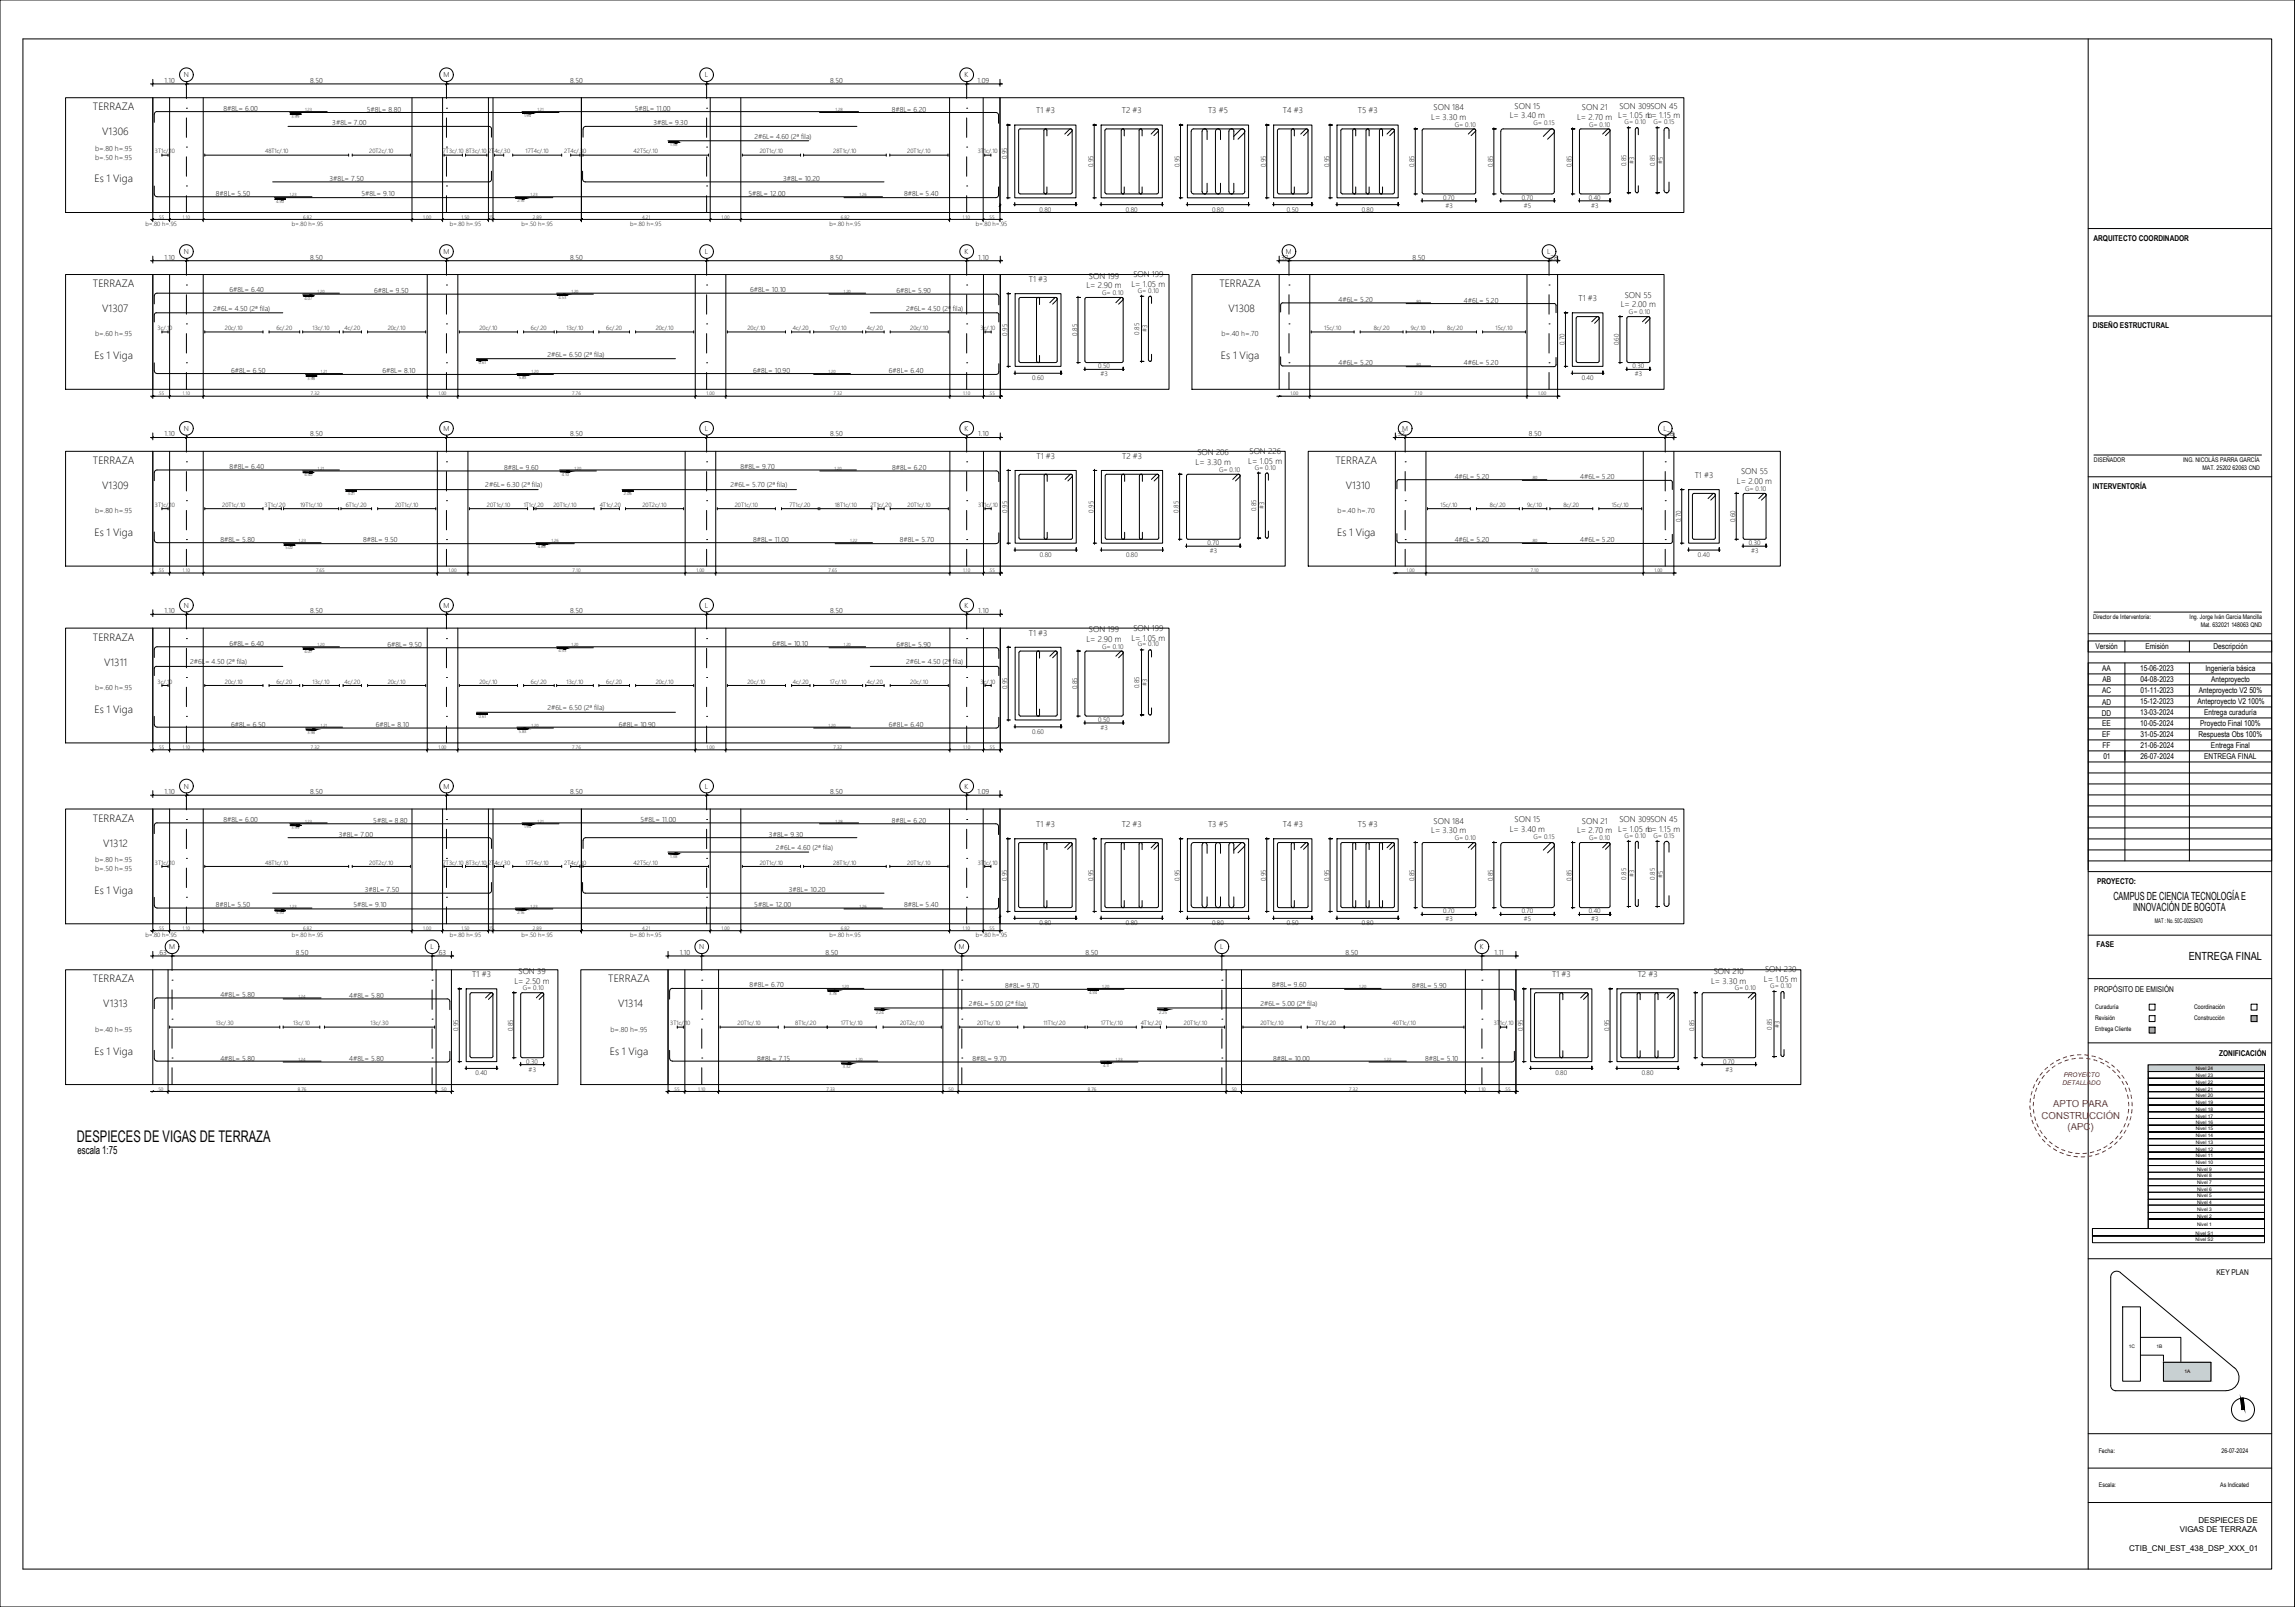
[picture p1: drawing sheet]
<svg xmlns="http://www.w3.org/2000/svg" width="1000mm" height="700mm" viewBox="0 0 1000 700" stroke-linecap="round" stroke-linejoin="round" font-family="sans-serif">
<defs><g id="words">
<text font-size="7" x="33.5" y="497.3">DESPIECES DE VIGAS DE TERRAZA</text>
<g font-size="4.9">
<text x="921" y="392">CAMPUS DE CIENCIA TECNOLOGÍA E</text>
<text x="929.6" y="396.7">INNOVACIÓN DE BOGOTA</text>
<text x="953.9" y="418.2">ENTREGA FINAL</text>
<text x="33.8" y="502.5">escala 1:75</text>
</g>
<g font-size="4.6">
<text x="40.5" y="48.1">TERRAZA</text>
<text x="44.6" y="59">V1306</text>
<text x="41.1" y="79.5">Es 1 Viga</text>
<text x="40.5" y="125.1">TERRAZA</text>
<text x="531.4" y="125.1">TERRAZA</text>
<text x="44.6" y="136">V1307</text>
<text x="535.4" y="136">V1308</text>
<text x="41.1" y="156.5">Es 1 Viga</text>
<text x="532" y="156.5">Es 1 Viga</text>
<text x="40.5" y="202.1">TERRAZA</text>
<text x="582" y="202.1">TERRAZA</text>
<text x="44.6" y="213">V1309</text>
<text x="586.4" y="213">V1310</text>
<text x="41.1" y="233.5">Es 1 Viga</text>
<text x="582.7" y="233.5">Es 1 Viga</text>
<text x="40.5" y="279.1">TERRAZA</text>
<text x="45.4" y="290">V1311</text>
<text x="41.1" y="310.5">Es 1 Viga</text>
<text x="40.5" y="357.9">TERRAZA</text>
<text x="45" y="368.8">V1312</text>
<text x="41.1" y="389.3">Es 1 Viga</text>
<text x="40.5" y="427.9">TERRAZA</text>
<text x="265.1" y="427.9">TERRAZA</text>
<text x="45" y="438.8">V1313</text>
<text x="269.4" y="438.8">V1314</text>
<text x="41.1" y="459.3">Es 1 Viga</text>
<text x="265.7" y="459.3">Es 1 Viga</text>
</g>
<g font-size="4.2" fill="#f00">
<text x="894.8" y="482.2">APTO PARA</text>
<text x="889.7" y="487.2">CONSTRUCCIÓN</text>
<text x="901" y="492.2">(APC)</text>
</g>
<g font-size="3.6">
<text x="624.8" y="47.9">SON 184</text>
<text x="660.1" y="47.3">SON 15</text>
<text x="689.4" y="47.9">SON 21</text>
<text x="705.7" y="47.3">SON 309SON 45</text>
<text x="451.6" y="49.4">T1 #3</text>
<text x="488.9" y="49.4">T2 #3</text>
<text x="526.5" y="49.4">T3 #5</text>
<text x="559.1" y="49.4">T4 #3</text>
<text x="591.7" y="49.4">T5 #3</text>
<text x="623.7" y="52.2">L= 3.30 m</text>
<text x="657.9" y="51.6">L= 3.40 m</text>
<text x="687.3" y="52.2">L= 2.70 m</text>
<text x="705.2" y="51.6">L= 1.05 m</text>
<text x="718" y="51.6">L= 1.15 m</text>
<text x="448.4" y="122.9">T1 #3</text>
<text x="473.4" y="125.6">L= 2.90 m</text>
<text x="474.6" y="121.3">SON 199</text>
<text x="493.1" y="125">L= 1.05 m</text>
<text x="493.9" y="120.7">SON 199</text>
<text x="687.9" y="131.2">T1 #3</text>
<text x="708.1" y="129.6">SON 55</text>
<text x="706.3" y="133.9">L= 2.00 m</text>
<text x="544.5" y="197.7">SON 226</text>
<text x="451.7" y="199.9">T1 #3</text>
<text x="489" y="199.9">T2 #3</text>
<text x="521" y="202.6">L= 3.30 m</text>
<text x="521.8" y="198.3">SON 206</text>
<text x="544" y="202">L= 1.05 m</text>
<text x="738.5" y="208.2">T1 #3</text>
<text x="758.7" y="206.6">SON 55</text>
<text x="756.9" y="210.9">L= 2.00 m</text>
<text x="474.6" y="275.3">SON 199</text>
<text x="493.9" y="274.7">SON 199</text>
<text x="448.4" y="276.9">T1 #3</text>
<text x="473.4" y="279.6">L= 2.90 m</text>
<text x="493.1" y="279">L= 1.05 m</text>
<text x="624.8" y="358.7">SON 184</text>
<text x="660.1" y="358.2">SON 15</text>
<text x="689.4" y="358.7">SON 21</text>
<text x="705.7" y="358.1">SON 309SON 45</text>
<text x="451.6" y="360.3">T1 #3</text>
<text x="488.9" y="360.3">T2 #3</text>
<text x="526.5" y="360.3">T3 #5</text>
<text x="559.1" y="360.3">T4 #3</text>
<text x="591.7" y="360.3">T5 #3</text>
<text x="623.7" y="363">L= 3.30 m</text>
<text x="657.9" y="362.4">L= 3.40 m</text>
<text x="687.3" y="363">L= 2.70 m</text>
<text x="705.2" y="362.4">L= 1.05 m</text>
<text x="718" y="362.4">L= 1.15 m</text>
<text x="205.8" y="425.6">T1 #3</text>
<text x="226" y="424.1">SON 39</text>
<text x="676.4" y="425.6">T1 #3</text>
<text x="713.7" y="425.6">T2 #3</text>
<text x="746.8" y="424.1">SON 210</text>
<text x="769.2" y="423.5">SON 230</text>
<text x="224.2" y="428.4">L= 2.50 m</text>
<text x="745.7" y="428.4">L= 3.30 m</text>
<text x="768.7" y="427.8">L= 1.05 m</text>
</g>
<g font-size="3.5">
<text x="912.3" y="104.9">ARQUITECTO COORDINADOR</text>
<text x="912.1" y="143">DISEÑO ESTRUCTURAL</text>
<text x="912.1" y="213">INTERVENTORÍA</text>
<text x="913.2" y="282.7">Versión</text>
<text x="934.9" y="282.7">Emisión</text>
<text x="964.6" y="282.7">Descripción</text>
<text x="916.1" y="292.3">AA</text>
<text x="932.6" y="292.3">15-06-2023</text>
<text x="961.1" y="292.3">Ingeniería básica</text>
<text x="916.2" y="297.1">AB</text>
<text x="932.7" y="297.1">04-08-2023</text>
<text x="963.6" y="297.1">Anteproyecto</text>
<text x="916.1" y="301.9">AC</text>
<text x="932.7" y="301.9">01-11-2023</text>
<text x="958.3" y="301.9">Anteproyecto V2 50%</text>
<text x="915.9" y="311.7">DD</text>
<text x="916.1" y="307">AD</text>
<text x="932.6" y="306.5">15-12-2023</text>
<text x="932.6" y="311.5">13-03-2024</text>
<text x="957.6" y="306.6">Anteproyecto V2 100%</text>
<text x="960.5" y="311.5">Entrega curaduría</text>
<text x="916.1" y="316.2">EE</text>
<text x="932.6" y="316.2">10-05-2024</text>
<text x="958.8" y="316.2">Proyecto Final 100%</text>
<text x="916.1" y="321">EF</text>
<text x="932.7" y="321">31-05-2024</text>
<text x="958.1" y="321">Respuesta Obs 100%</text>
<text x="916.2" y="325.8">FF</text>
<text x="932.8" y="325.8">21-06-2024</text>
<text x="963.5" y="325.8">Entrega Final</text>
<text x="916.6" y="330.6">01</text>
<text x="932.8" y="330.6">26-07-2024</text>
<text x="960.6" y="330.6">ENTREGA FINAL</text>
<text x="913.8" y="385.1">PROYECTO:</text>
<text x="913.7" y="412.3">FASE</text>
<text x="912.7" y="432.1">PROPÓSITO DE EMISIÓN</text>
<text x="967.1" y="460.1">ZONIFICACIÓN</text>
<text x="966" y="555.5">KEY PLAN</text>
<text x="958.1" y="663.3">DESPIECES DE</text>
<text x="949.9" y="667.4">VIGAS DE TERRAZA</text>
<text x="927.9" y="675.7">CTIB_CNI_EST_438_DSP_XXX_01</text>
</g>
<g font-size="3.1">
<text x="80.1" y="33.7">N</text>
<text x="193.3" y="33.7">M</text>
<text x="307.1" y="33.7">L</text>
<text x="420.3" y="33.7">K</text>
<text x="71.7" y="36.1">1.10</text>
<text x="135.1" y="36.1">8.50</text>
<text x="248.5" y="36.1">8.50</text>
<text x="361.8" y="36.1">8.50</text>
<text x="426" y="36.1">1.09</text>
<text x="97.4" y="48.2">8#8L= 6.00</text>
<text x="159.9" y="48.6">5#8L= 8.80</text>
<text x="276.7" y="48.2">5#8L= 11.00</text>
<text x="388.6" y="48.6">8#8L= 6.20</text>
<text x="144.8" y="54.6">3#8L= 7.00</text>
<text x="284.7" y="54.6">3#8L= 9.30</text>
<text x="41.5" y="65.8">b=.80 h=.95</text>
<text x="328.8" y="60.4">2#6L= 4.60 (2ª fila)</text>
<text x="41.5" y="69.5">b=.50 h=.95</text>
<text x="143.6" y="78.8">3#8L= 7.50</text>
<text x="341.2" y="78.8">3#8L= 10.20</text>
<text x="94.1" y="85.4">8#8L= 5.50</text>
<text x="157.6" y="85.4">5#8L= 9.10</text>
<text x="326.2" y="85.4">5#8L= 12.00</text>
<text x="394" y="85.4">8#8L= 5.40</text>
<text x="71.7" y="113.1">1.10</text>
<text x="80.1" y="110.7">N</text>
<text x="135.1" y="113.1">8.50</text>
<text x="193.3" y="110.7">M</text>
<text x="248.5" y="113.1">8.50</text>
<text x="307.1" y="110.7">L</text>
<text x="361.8" y="113.1">8.50</text>
<text x="420.3" y="110.7">K</text>
<text x="426.3" y="113.1">1.10</text>
<text x="557.6" y="113.1">.32</text>
<text x="560.4" y="110.7">M</text>
<text x="615.6" y="113.1">8.50</text>
<text x="674.2" y="110.7">L</text>
<text x="674.9" y="113.1">.28</text>
<text x="100" y="127.3">6#8L= 6.40</text>
<text x="163.1" y="127.6">6#8L= 9.50</text>
<text x="326.9" y="127.3">6#8L= 10.10</text>
<text x="390.7" y="127.6">6#8L= 5.90</text>
<text x="583.3" y="131.5">4#6L= 5.20</text>
<text x="638" y="131.8">4#6L= 5.20</text>
<text x="92.9" y="135.3">2#6L= 4.50 (2ª fila)</text>
<text x="394.8" y="135.3">2#6L= 4.50 (2ª fila)</text>
<text x="41.5" y="146.5">b=.60 h=.95</text>
<text x="532.3" y="146.5">b=.40 h=.70</text>
<text x="238.6" y="155.3">2#6L= 6.50 (2ª fila)</text>
<text x="583.3" y="159.1">4#6L= 5.20</text>
<text x="638" y="159.1">4#6L= 5.20</text>
<text x="100.8" y="162.4">6#8L= 6.50</text>
<text x="166.6" y="162.4">6#8L= 8.10</text>
<text x="328.2" y="162.4">6#8L= 10.90</text>
<text x="387.4" y="162.4">6#8L= 6.40</text>
<text x="71.7" y="190.1">1.10</text>
<text x="80.1" y="187.7">N</text>
<text x="135.1" y="190.1">8.50</text>
<text x="193.3" y="187.7">M</text>
<text x="248.5" y="190.1">8.50</text>
<text x="307.1" y="187.7">L</text>
<text x="361.8" y="190.1">8.50</text>
<text x="420.3" y="187.7">K</text>
<text x="426.3" y="190.1">1.10</text>
<text x="608.2" y="190.1">.32</text>
<text x="611" y="187.7">M</text>
<text x="666.2" y="190.1">8.50</text>
<text x="724.9" y="187.7">L</text>
<text x="725.6" y="190.1">.28</text>
<text x="100.1" y="204.3">8#8L= 6.40</text>
<text x="219.8" y="204.7">8#8L= 9.60</text>
<text x="322.7" y="204.3">8#8L= 9.70</text>
<text x="388.7" y="204.7">8#8L= 6.20</text>
<text x="633.9" y="208.5">4#6L= 5.20</text>
<text x="688.6" y="208.8">4#6L= 5.20</text>
<text x="211.5" y="212.3">2#6L= 6.30 (2ª fila)</text>
<text x="318.3" y="212.3">2#6L= 5.70 (2ª fila)</text>
<text x="41.5" y="223.5">b=.80 h=.95</text>
<text x="582.9" y="223.5">b=.40 h=.70</text>
<text x="96.1" y="236.1">8#8L= 5.80</text>
<text x="158.3" y="236.1">8#8L= 9.50</text>
<text x="328.2" y="236.1">8#8L= 11.00</text>
<text x="392.1" y="236.1">8#8L= 5.70</text>
<text x="633.9" y="236.1">4#6L= 5.20</text>
<text x="688.6" y="236.1">4#6L= 5.20</text>
<text x="71.7" y="267.1">1.10</text>
<text x="80.1" y="264.7">N</text>
<text x="135.1" y="267.1">8.50</text>
<text x="193.3" y="264.7">M</text>
<text x="248.5" y="267.1">8.50</text>
<text x="307.1" y="264.7">L</text>
<text x="361.8" y="267.1">8.50</text>
<text x="420.3" y="264.7">K</text>
<text x="426.3" y="267.1">1.10</text>
<text x="100" y="281.3">6#8L= 6.40</text>
<text x="168.9" y="281.7">6#8L= 9.50</text>
<text x="336.6" y="281.3">6#8L= 10.10</text>
<text x="390.7" y="281.7">6#8L= 5.90</text>
<text x="82.8" y="289.3">2#6L= 4.50 (2ª fila)</text>
<text x="394.8" y="289.3">2#6L= 4.50 (2ª fila)</text>
<text x="41.5" y="300.5">b=.60 h=.95</text>
<text x="238.6" y="309.3">2#6L= 6.50 (2ª fila)</text>
<text x="100.8" y="316.5">6#8L= 6.50</text>
<text x="163.8" y="316.5">6#8L= 8.10</text>
<text x="269.6" y="316.5">6#8L= 10.90</text>
<text x="387.4" y="316.5">6#8L= 6.40</text>
<text x="71.7" y="345.9">1.10</text>
<text x="80.1" y="343.5">N</text>
<text x="135.1" y="345.9">8.50</text>
<text x="193.3" y="343.5">M</text>
<text x="248.5" y="345.9">8.50</text>
<text x="307.1" y="343.5">L</text>
<text x="361.8" y="345.9">8.50</text>
<text x="420.3" y="343.5">K</text>
<text x="426" y="345.9">1.09</text>
<text x="97.4" y="358">8#8L= 6.00</text>
<text x="162.7" y="358.4">5#8L= 8.80</text>
<text x="279.1" y="358">5#8L= 11.00</text>
<text x="388.6" y="358.4">8#8L= 6.20</text>
<text x="147.7" y="364.4">3#8L= 7.00</text>
<text x="335.1" y="364.4">3#8L= 9.30</text>
<text x="338.2" y="370.2">2#6L= 4.60 (2ª fila)</text>
<text x="41.5" y="375.6">b=.80 h=.95</text>
<text x="41.5" y="379.3">b=.50 h=.95</text>
<text x="159" y="388.6">3#8L= 7.50</text>
<text x="343.7" y="388.6">3#8L= 10.20</text>
<text x="94.1" y="395.2">8#8L= 5.50</text>
<text x="154" y="395.2">5#8L= 9.10</text>
<text x="328.7" y="395.2">5#8L= 12.00</text>
<text x="394" y="395.2">8#8L= 5.40</text>
<text x="73.7" y="413.4">M</text>
<text x="187.5" y="413.4">L</text>
<text x="304.7" y="413.4">N</text>
<text x="417.8" y="413.4">M</text>
<text x="531.7" y="413.4">L</text>
<text x="644.9" y="413.4">K</text>
<text x="68.8" y="415.9">.63</text>
<text x="128.9" y="415.9">8.50</text>
<text x="190.6" y="415.9">.63</text>
<text x="296.2" y="415.9">1.10</text>
<text x="359.7" y="415.9">8.50</text>
<text x="473" y="415.9">8.50</text>
<text x="586.4" y="415.9">8.50</text>
<text x="651.3" y="415.9">1.11</text>
<text x="326.7" y="430">8#8L= 6.70</text>
<text x="438" y="430.5">8#8L= 9.70</text>
<text x="554.4" y="430">8#8L= 9.60</text>
<text x="615.4" y="430.5">8#8L= 5.90</text>
<text x="96.1" y="434.2">4#8L= 5.80</text>
<text x="152.2" y="434.6">4#8L= 5.80</text>
<text x="422.3" y="438.1">2#6L= 5.00 (2ª fila)</text>
<text x="549.3" y="438.1">2#6L= 5.00 (2ª fila)</text>
<text x="41.4" y="449.3">b=.40 h=.95</text>
<text x="266" y="449.3">b=.80 h=.95</text>
<text x="96.1" y="461.9">4#8L= 5.80</text>
<text x="152.2" y="461.9">4#8L= 5.80</text>
<text x="329.9" y="461.9">8#8L= 7.15</text>
<text x="423.8" y="461.9">8#8L= 9.70</text>
<text x="554.8" y="461.9">8#8L= 10.00</text>
<text x="621" y="461.9">8#8L= 5.10</text>
</g>
<g font-size="2.9">
<text x="633.9" y="55.2">G= 0.10</text>
<text x="668.3" y="54.6">G= 0.15</text>
<text x="692.5" y="55.2">G= 0.10</text>
<text x="708" y="54.1">G= 0.10</text>
<text x="720.6" y="54.1">G= 0.15</text>
<text x="438.8" y="69.2" transform="rotate(-90 438.8 69.2)">0.95</text>
<text x="712.1" y="71.3" transform="rotate(-90 712.1 71.3)">#3</text>
<text x="724.6" y="71.3" transform="rotate(-90 724.6 71.3)">#5</text>
<text x="476.4" y="72.8" transform="rotate(-90 476.4 72.8)">0.95</text>
<text x="514" y="72.8" transform="rotate(-90 514 72.8)">0.95</text>
<text x="551.6" y="72.8" transform="rotate(-90 551.6 72.8)">0.95</text>
<text x="579.2" y="72.8" transform="rotate(-90 579.2 72.8)">0.95</text>
<text x="616.3" y="72.8" transform="rotate(-90 616.3 72.8)">0.85</text>
<text x="650.6" y="72.8" transform="rotate(-90 650.6 72.8)">0.85</text>
<text x="684.9" y="72.8" transform="rotate(-90 684.9 72.8)">0.85</text>
<text x="708.7" y="72.3" transform="rotate(-90 708.7 72.3)">0.85</text>
<text x="721.2" y="72.3" transform="rotate(-90 721.2 72.3)">0.85</text>
<text x="628.9" y="87.1">0.70</text>
<text x="663.2" y="87.1">0.70</text>
<text x="692.4" y="87.1">0.40</text>
<text x="453" y="92.1">0.80</text>
<text x="490.6" y="92.1">0.80</text>
<text x="528.2" y="92.1">0.80</text>
<text x="560.8" y="92.1">0.50</text>
<text x="593.4" y="92.1">0.80</text>
<text x="629.9" y="90.5">#3</text>
<text x="664.1" y="90.5">#5</text>
<text x="693.4" y="90.5">#3</text>
<text x="480.3" y="128.6">G= 0.10</text>
<text x="495.8" y="127.5">G= 0.10</text>
<text x="709.8" y="136.9">G= 0.10</text>
<text x="438.9" y="146.2" transform="rotate(-90 438.9 146.2)">0.95</text>
<text x="469.3" y="146.2" transform="rotate(-90 469.3 146.2)">0.85</text>
<text x="496.5" y="145.7" transform="rotate(-90 496.5 145.7)">0.85</text>
<text x="500" y="144.8" transform="rotate(-90 500 144.8)">#3</text>
<text x="681.8" y="150.4" transform="rotate(-90 681.8 150.4)">0.70</text>
<text x="705.5" y="150.5" transform="rotate(-90 705.5 150.5)">0.60</text>
<text x="478.6" y="160.5">0.50</text>
<text x="711.4" y="160.5">0.30</text>
<text x="449.8" y="165.6">0.60</text>
<text x="479.6" y="163.9">#3</text>
<text x="689.3" y="165.6">0.40</text>
<text x="712.4" y="163.9">#3</text>
<text x="531.2" y="205.6">G= 0.10</text>
<text x="546.8" y="204.5">G= 0.10</text>
<text x="760.5" y="213.9">G= 0.10</text>
<text x="550.9" y="221.8" transform="rotate(-90 550.9 221.8)">#3</text>
<text x="438.9" y="223.2" transform="rotate(-90 438.9 223.2)">0.95</text>
<text x="476.5" y="223.2" transform="rotate(-90 476.5 223.2)">0.95</text>
<text x="513.6" y="223.2" transform="rotate(-90 513.6 223.2)">0.85</text>
<text x="547.4" y="222.7" transform="rotate(-90 547.4 222.7)">0.85</text>
<text x="732.4" y="227.4" transform="rotate(-90 732.4 227.4)">0.70</text>
<text x="756.2" y="227.5" transform="rotate(-90 756.2 227.5)">0.60</text>
<text x="526.2" y="237.5">0.70</text>
<text x="762.1" y="237.5">0.30</text>
<text x="453.1" y="242.6">0.80</text>
<text x="490.7" y="242.6">0.80</text>
<text x="527.2" y="240.9">#3</text>
<text x="739.9" y="242.6">0.40</text>
<text x="763.1" y="240.9">#3</text>
<text x="495.8" y="281.5">G= 0.10</text>
<text x="480.3" y="282.6">G= 0.10</text>
<text x="496.5" y="299.7" transform="rotate(-90 496.5 299.7)">0.85</text>
<text x="500" y="298.8" transform="rotate(-90 500 298.8)">#3</text>
<text x="438.9" y="300.2" transform="rotate(-90 438.9 300.2)">0.95</text>
<text x="469.3" y="300.2" transform="rotate(-90 469.3 300.2)">0.85</text>
<text x="478.6" y="314.5">0.50</text>
<text x="479.6" y="317.9">#3</text>
<text x="449.8" y="319.6">0.60</text>
<text x="633.9" y="366">G= 0.10</text>
<text x="668.3" y="365.4">G= 0.15</text>
<text x="692.5" y="366">G= 0.10</text>
<text x="708" y="364.9">G= 0.10</text>
<text x="720.6" y="364.9">G= 0.15</text>
<text x="438.8" y="383.7" transform="rotate(-90 438.8 383.7)">0.95</text>
<text x="476.4" y="383.7" transform="rotate(-90 476.4 383.7)">0.95</text>
<text x="514" y="383.7" transform="rotate(-90 514 383.7)">0.95</text>
<text x="551.6" y="383.7" transform="rotate(-90 551.6 383.7)">0.95</text>
<text x="579.2" y="383.7" transform="rotate(-90 579.2 383.7)">0.95</text>
<text x="616.3" y="383.7" transform="rotate(-90 616.3 383.7)">0.85</text>
<text x="650.6" y="383.7" transform="rotate(-90 650.6 383.7)">0.85</text>
<text x="684.9" y="383.7" transform="rotate(-90 684.9 383.7)">0.85</text>
<text x="708.7" y="383.2" transform="rotate(-90 708.7 383.2)">0.85</text>
<text x="712.1" y="382.2" transform="rotate(-90 712.1 382.2)">#3</text>
<text x="721.2" y="383.2" transform="rotate(-90 721.2 383.2)">0.85</text>
<text x="724.6" y="382.2" transform="rotate(-90 724.6 382.2)">#5</text>
<text x="628.9" y="397.9">0.70</text>
<text x="629.9" y="401.3">#3</text>
<text x="663.2" y="397.9">0.70</text>
<text x="664.1" y="401.3">#5</text>
<text x="692.4" y="397.9">0.40</text>
<text x="693.4" y="401.3">#3</text>
<text x="453" y="403">0.80</text>
<text x="490.6" y="403">0.80</text>
<text x="528.2" y="403">0.80</text>
<text x="560.8" y="403">0.50</text>
<text x="593.4" y="403">0.80</text>
<text x="227.8" y="431.4">G= 0.10</text>
<text x="755.9" y="431.4">G= 0.10</text>
<text x="771.4" y="430.3">G= 0.10</text>
<text x="199.7" y="449" transform="rotate(-90 199.7 449)">0.95</text>
<text x="223.5" y="449" transform="rotate(-90 223.5 449)">0.85</text>
<text x="663.6" y="449" transform="rotate(-90 663.6 449)">0.95</text>
<text x="701.2" y="449" transform="rotate(-90 701.2 449)">0.95</text>
<text x="738.3" y="449" transform="rotate(-90 738.3 449)">0.85</text>
<text x="772.1" y="448.5" transform="rotate(-90 772.1 448.5)">0.85</text>
<text x="775.5" y="447.6" transform="rotate(-90 775.5 447.6)">#3</text>
<text x="229.4" y="463.3">0.30</text>
<text x="230.4" y="466.7">#3</text>
<text x="750.9" y="463.3">0.70</text>
<text x="751.9" y="466.7">#3</text>
<text x="207.2" y="468.3">0.40</text>
<text x="677.8" y="468.3">0.80</text>
<text x="715.4" y="468.3">0.80</text>
</g>
<g font-size="2.8">
<text x="912.5" y="201">DISEÑADOR</text>
<text x="951.4" y="201.3">ING. NICOLÁS PARRA GARCÍA</text>
<text x="959.8" y="204.5">MAT. 25202 62063 CND</text>
<text x="912.1" y="269.4">Director de Interventoria:</text>
<text x="954.2" y="269.6">Ing. Jorge Iván Garcia Mancilla</text>
<text x="959" y="272.9">Mat. 632021 148063 QND</text>
<text x="939" y="402.1">MAT : No. 50C-00252470</text>
<text x="913.1" y="439.3">Curaduría</text>
<text x="956.1" y="439.3">Coordinación</text>
<text x="913" y="444.3">Revisión</text>
<text x="913" y="449.2">Entrega Cliente</text>
<text x="956.1" y="444.3">Construcción</text>
<text x="914.6" y="632.8">Fecha:</text>
<text x="968.1" y="632.8">26-07-2024</text>
<text x="914.7" y="647.5">Escala:</text>
<text x="967.5" y="647.7">As Indicated</text>
</g>
<g font-size="2.8" fill="#f00">
<text x="898.9" y="472.5">DETALLADO</text>
<text x="899.3" y="469.2">PROYECTO</text>
</g>
<g font-size="2.7">
<text x="67.5" y="66.7">3T1c/.10</text>
<text x="115.5" y="66.7">48T1c/.10</text>
<text x="160.9" y="66.7">20T2c/.10</text>
<text x="193" y="66.7">7T3c/.10</text>
<text x="202.9" y="66.7">8T3c/.10</text>
<text x="212.7" y="66.7">2T4c/.30</text>
<text x="229.1" y="66.7">17T4c/.10</text>
<text x="245.9" y="66.7">2T4c/.30</text>
<text x="276.1" y="66.7">42T5c/.10</text>
<text x="331.1" y="66.7">20T1c/.10</text>
<text x="363.1" y="66.7">28T1c/.10</text>
<text x="395.4" y="66.7">20T1c/.10</text>
<text x="426.1" y="66.7">3T1c/.10</text>
<text x="63.4" y="98.3">b=.80 h=.95</text>
<text x="127.2" y="98.3">b=.80 h=.95</text>
<text x="196" y="98.3">b=.80 h=.95</text>
<text x="227.2" y="98.3">b=.50 h=.95</text>
<text x="274.6" y="98.3">b=.80 h=.95</text>
<text x="361.4" y="98.3">b=.80 h=.95</text>
<text x="425.2" y="98.3">b=.80 h=.95</text>
<text x="68.7" y="143.7">3c/.10</text>
<text x="98" y="143.7">20c/.10</text>
<text x="120.5" y="143.7">6c/.20</text>
<text x="136.2" y="143.7">13c/.10</text>
<text x="150.1" y="143.7">4c/.20</text>
<text x="169" y="143.7">20c/.10</text>
<text x="209" y="143.7">20c/.10</text>
<text x="231.4" y="143.7">6c/.20</text>
<text x="246.9" y="143.7">13c/.10</text>
<text x="264.2" y="143.7">6c/.20</text>
<text x="285.7" y="143.7">20c/.10</text>
<text x="325.8" y="143.7">20c/.10</text>
<text x="345.6" y="143.7">4c/.20</text>
<text x="361.6" y="143.7">17c/.10</text>
<text x="377.8" y="143.7">4c/.20</text>
<text x="396.7" y="143.7">20c/.10</text>
<text x="427.4" y="143.7">3c/.10</text>
<text x="577.1" y="143.7">15c/.10</text>
<text x="598.7" y="143.7">8c/.20</text>
<text x="614.9" y="143.7">9c/.10</text>
<text x="630.7" y="143.7">8c/.20</text>
<text x="651.8" y="143.7">15c/.10</text>
<text x="67.5" y="220.7">3T1c/.10</text>
<text x="96.9" y="220.7">20T1c/.10</text>
<text x="115.3" y="220.7">3T1c/.20</text>
<text x="130.8" y="220.7">19T1c/.10</text>
<text x="150.7" y="220.7">6T1c/.20</text>
<text x="172.2" y="220.7">20T1c/.10</text>
<text x="212.2" y="220.7">20T1c/.10</text>
<text x="228.2" y="220.7">1T1c/.20</text>
<text x="241.2" y="220.7">20T1c/.10</text>
<text x="261.4" y="220.7">4T1c/.20</text>
<text x="280" y="220.7">20T2c/.10</text>
<text x="320.2" y="220.7">20T1c/.10</text>
<text x="344" y="220.7">7T1c/.20</text>
<text x="363.8" y="220.7">18T1c/.10</text>
<text x="379.3" y="220.7">2T1c/.20</text>
<text x="395.5" y="220.7">20T1c/.10</text>
<text x="426.2" y="220.7">3T1c/.10</text>
<text x="627.8" y="220.7">15c/.10</text>
<text x="649.3" y="220.7">8c/.20</text>
<text x="665.5" y="220.7">9c/.10</text>
<text x="681.3" y="220.7">8c/.20</text>
<text x="702.4" y="220.7">15c/.10</text>
<text x="68.7" y="297.7">3c/.10</text>
<text x="98" y="297.7">20c/.10</text>
<text x="120.5" y="297.7">6c/.20</text>
<text x="136.2" y="297.7">13c/.10</text>
<text x="150.1" y="297.7">4c/.20</text>
<text x="169" y="297.7">20c/.10</text>
<text x="209" y="297.7">20c/.10</text>
<text x="231.4" y="297.7">6c/.20</text>
<text x="246.9" y="297.7">13c/.10</text>
<text x="264.2" y="297.7">6c/.20</text>
<text x="285.7" y="297.7">20c/.10</text>
<text x="325.8" y="297.7">20c/.10</text>
<text x="345.6" y="297.7">4c/.20</text>
<text x="361.6" y="297.7">17c/.10</text>
<text x="377.8" y="297.7">4c/.20</text>
<text x="396.7" y="297.7">20c/.10</text>
<text x="427.4" y="297.7">3c/.10</text>
<text x="67.5" y="376.5">3T1c/.10</text>
<text x="115.5" y="376.5">48T1c/.10</text>
<text x="160.9" y="376.5">20T2c/.10</text>
<text x="193" y="376.5">7T3c/.10</text>
<text x="202.9" y="376.5">8T3c/.10</text>
<text x="212.7" y="376.5">2T4c/.30</text>
<text x="229.1" y="376.5">17T4c/.10</text>
<text x="245.9" y="376.5">2T4c/.30</text>
<text x="276.1" y="376.5">42T5c/.10</text>
<text x="331.1" y="376.5">20T1c/.10</text>
<text x="363.1" y="376.5">28T1c/.10</text>
<text x="395.4" y="376.5">20T1c/.10</text>
<text x="426.1" y="376.5">3T1c/.10</text>
<text x="63.4" y="408.1">b=.80 h=.95</text>
<text x="127.2" y="408.1">b=.80 h=.95</text>
<text x="196" y="408.1">b=.80 h=.95</text>
<text x="227.2" y="408.1">b=.50 h=.95</text>
<text x="274.6" y="408.1">b=.80 h=.95</text>
<text x="361.4" y="408.1">b=.80 h=.95</text>
<text x="425.2" y="408.1">b=.80 h=.95</text>
<text x="94" y="446.5">13c/.30</text>
<text x="127.7" y="446.5">13c/.10</text>
<text x="161.5" y="446.5">13c/.30</text>
<text x="292.1" y="446.5">3T1c/.10</text>
<text x="321.4" y="446.5">20T1c/.10</text>
<text x="346.5" y="446.5">8T1c/.20</text>
<text x="366.4" y="446.5">17T1c/.10</text>
<text x="392.3" y="446.5">20T2c/.10</text>
<text x="425.8" y="446.5">20T1c/.10</text>
<text x="454.7" y="446.5">11T1c/.20</text>
<text x="479.7" y="446.5">17T1c/.10</text>
<text x="497.1" y="446.5">4T1c/.20</text>
<text x="516" y="446.5">20T1c/.10</text>
<text x="549.3" y="446.5">20T1c/.10</text>
<text x="573.2" y="446.5">7T1c/.20</text>
<text x="606.9" y="446.5">40T1c/.10</text>
<text x="650.9" y="446.5">3T1c/.10</text>
</g>
<g font-size="2.2">
<text x="68.9" y="95.2">.55</text>
<text x="79.7" y="95.2">1.10</text>
<text x="132.1" y="95.2">6.82</text>
<text x="184.4" y="95.2">1.00</text>
<text x="201.1" y="95.2">1.50</text>
<text x="212.7" y="95.2">.15</text>
<text x="232.2" y="95.2">2.89</text>
<text x="279.8" y="95.2">4.21</text>
<text x="314.5" y="95.2">1.00</text>
<text x="366.4" y="95.2">6.82</text>
<text x="419.6" y="95.2">1.10</text>
<text x="430.8" y="95.2">.55</text>
<text x="68.9" y="172.2">.55</text>
<text x="79.7" y="172.2">1.10</text>
<text x="135.5" y="172.2">7.32</text>
<text x="191.1" y="172.2">1.00</text>
<text x="249.4" y="172.2">7.76</text>
<text x="307.9" y="172.2">1.00</text>
<text x="363.3" y="172.2">7.32</text>
<text x="419.7" y="172.2">1.10</text>
<text x="430.9" y="172.2">.55</text>
<text x="562.4" y="172.2">1.00</text>
<text x="616.4" y="172.2">7.10</text>
<text x="670.3" y="172.2">1.00</text>
<text x="68.9" y="249.2">.55</text>
<text x="79.7" y="249.2">1.10</text>
<text x="137.7" y="249.2">7.65</text>
<text x="195.5" y="249.2">1.00</text>
<text x="249.6" y="249.2">7.10</text>
<text x="303.5" y="249.2">1.00</text>
<text x="361.1" y="249.2">7.65</text>
<text x="419.7" y="249.2">1.10</text>
<text x="430.9" y="249.2">.55</text>
<text x="613" y="249.2">1.00</text>
<text x="667" y="249.2">7.10</text>
<text x="721" y="249.2">1.00</text>
<text x="68.9" y="326.2">.55</text>
<text x="79.7" y="326.2">1.10</text>
<text x="135.5" y="326.2">7.32</text>
<text x="191.1" y="326.2">1.00</text>
<text x="249.4" y="326.2">7.76</text>
<text x="307.9" y="326.2">1.00</text>
<text x="363.3" y="326.2">7.32</text>
<text x="419.7" y="326.2">1.10</text>
<text x="430.9" y="326.2">.55</text>
<text x="68.9" y="405">.55</text>
<text x="79.7" y="405">1.10</text>
<text x="132.1" y="405">6.82</text>
<text x="184.4" y="405">1.00</text>
<text x="201.1" y="405">1.50</text>
<text x="212.7" y="405">.15</text>
<text x="232.2" y="405">2.89</text>
<text x="279.8" y="405">4.21</text>
<text x="314.5" y="405">1.00</text>
<text x="366.4" y="405">6.82</text>
<text x="419.6" y="405">1.10</text>
<text x="430.8" y="405">.55</text>
<text x="68.5" y="475">.50</text>
<text x="129.8" y="475">8.76</text>
<text x="192" y="475">.50</text>
<text x="293.5" y="475">.55</text>
<text x="304.2" y="475">1.10</text>
<text x="360.2" y="475">7.33</text>
<text x="412.8" y="475">.50</text>
<text x="474" y="475">8.76</text>
<text x="536.3" y="475">.50</text>
<text x="588" y="475">7.32</text>
<text x="644.4" y="475">1.10</text>
<text x="655.6" y="475">.55</text>
</g>
<g font-size="2.1">
<text x="956.9" y="466.1">Nivel 24</text>
<text x="956.9" y="472.2">Nivel 22</text>
<text x="956.9" y="469.2">Nivel 23</text>
<text x="956.9" y="477.9">Nivel 20</text>
<text x="956.9" y="475">Nivel 21</text>
<text x="956.9" y="483.7">Nivel 18</text>
<text x="956.9" y="481">Nivel 19</text>
<text x="956.9" y="489.4">Nivel 16</text>
<text x="956.9" y="486.8">Nivel 17</text>
<text x="956.9" y="495.2">Nivel 14</text>
<text x="956.9" y="492.3">Nivel 15</text>
<text x="956.9" y="503.9">Nivel 11</text>
<text x="956.9" y="501.2">Nivel 12</text>
<text x="956.9" y="498.3">Nivel 13</text>
<text x="956.9" y="506.8">Nivel 10</text>
<text x="957.5" y="515.5">Nivel 7</text>
<text x="957.5" y="512.7">Nivel 8</text>
<text x="957.5" y="510">Nivel 9</text>
<text x="957.5" y="521.3">Nivel 5</text>
<text x="957.5" y="518.8">Nivel 6</text>
<text x="957.5" y="527.5">Nivel 3</text>
<text x="957.5" y="524.5">Nivel 4</text>
<text x="957.5" y="530.5">Nivel 2</text>
<text x="957.5" y="533.9">Nivel 1</text>
<text x="956.8" y="537.7">Nivel S1</text>
<text x="956.8" y="540.5">Nivel S2</text>
<text x="927.7" y="587.1">1C</text>
<text x="939.8" y="587.1">1B</text>
<text x="952" y="598.1">1A</text>
</g>
<g font-size="1.9">
<text x="127" y="51.4">3.99</text>
<text x="132.9" y="48.5">1.23</text>
<text x="228.4" y="51">1.94</text>
<text x="234.2" y="48.5">1.21</text>
<text x="364.1" y="48.5">1.28</text>
<text x="292.1" y="63.7">1.38</text>
<text x="120.4" y="88.5">4.50</text>
<text x="126.2" y="85.6">1.23</text>
<text x="225.5" y="88.1">2.16</text>
<text x="231.2" y="85.6">1.23</text>
<text x="374.6" y="85.6">1.26</text>
<text x="132.7" y="130.5">4.07</text>
<text x="138.4" y="127.6">1.20</text>
<text x="243.4" y="130.1">4.53</text>
<text x="249" y="127.6">1.20</text>
<text x="367.7" y="127.6">1.20</text>
<text x="616.9" y="131.8">.80</text>
<text x="208.7" y="158.6">0.61</text>
<text x="616.9" y="159.2">.80</text>
<text x="134" y="165.5">3.98</text>
<text x="139.9" y="162.6">1.21</text>
<text x="226.1" y="165.1">5.83</text>
<text x="231.7" y="162.6">1.20</text>
<text x="361.1" y="162.6">1.20</text>
<text x="132.6" y="207.5">4.40</text>
<text x="138.6" y="204.6">1.21</text>
<text x="244.9" y="207.1">4.10</text>
<text x="250.3" y="204.6">1.20</text>
<text x="363.7" y="204.6">1.20</text>
<text x="667.5" y="208.8">.80</text>
<text x="151.5" y="215.6">3.01</text>
<text x="271.9" y="215.6">2.06</text>
<text x="124.4" y="239.2">5.02</text>
<text x="130.3" y="236.2">1.23</text>
<text x="234.4" y="238.8">4.88</text>
<text x="240.4" y="236.2">1.26</text>
<text x="370.5" y="236.2">1.22</text>
<text x="667.5" y="236.2">.80</text>
<text x="138.4" y="281.6">1.20</text>
<text x="249" y="281.6">1.20</text>
<text x="367.7" y="281.6">1.20</text>
<text x="132.7" y="284.5">4.07</text>
<text x="243.4" y="284.1">4.53</text>
<text x="139.9" y="316.6">1.21</text>
<text x="208.7" y="312.6">0.61</text>
<text x="231.7" y="316.6">1.20</text>
<text x="361.1" y="316.6">1.20</text>
<text x="134" y="319.5">3.98</text>
<text x="226.1" y="319.1">5.83</text>
<text x="132.9" y="358.3">1.23</text>
<text x="234.2" y="358.3">1.21</text>
<text x="364.1" y="358.3">1.28</text>
<text x="127" y="361.2">3.99</text>
<text x="228.4" y="360.8">1.94</text>
<text x="292.1" y="373.5">1.38</text>
<text x="126.2" y="395.4">1.23</text>
<text x="231.2" y="395.4">1.23</text>
<text x="374.6" y="395.4">1.26</text>
<text x="120.4" y="398.3">4.50</text>
<text x="225.5" y="397.9">2.16</text>
<text x="366.9" y="430.4">1.20</text>
<text x="480.3" y="430.4">1.20</text>
<text x="592.4" y="430.4">1.20</text>
<text x="130" y="434.5">1.24</text>
<text x="361.3" y="433.3">3.78</text>
<text x="474.6" y="432.9">4.54</text>
<text x="381.8" y="441.4">2.24</text>
<text x="505.2" y="441.4">2.25</text>
<text x="130" y="462">1.24</text>
<text x="367.3" y="465">3.32</text>
<text x="373" y="462">1.20</text>
<text x="480.7" y="464.6">4.11</text>
<text x="486.2" y="462">1.23</text>
<text x="603.2" y="462">1.22</text>
</g>
</g></defs>
<!-- layer: SECC -->
<g fill="none" stroke="#000" stroke-width=".44">
<path d="M28.6 42.6h705.2v50h-705.2zM66.6 42.6v50M73.9 42.6v50M88.6 42.6v50M179.5 42.6v50M192.9 42.6v50M212.9 42.6v50M214.8 42.6v50M253.4 42.6v50M309.5 42.6v50M322.8 42.6v50M413.8 42.6v50"/>
<path d="M428.5 42.6v50M435.8 42.6v50M442.2 54.5h26.7v31.7h-26.7zM479.8 54.5h26.7v31.7h-26.7zM517.4 54.5h26.7v31.7h-26.7zM555 54.5h16.7v31.7h-16.7zM582.6 54.5h26.7v31.7h-26.7zM28.6 119.6h480.8v50h-480.8zM66.6 119.6v50M73.9 119.6v50M88.6 119.6v50M186.2 119.6v50"/>
<path d="M199.5 119.6v50M303 119.6v50M316.3 119.6v50M413.9 119.6v50M428.6 119.6v50M435.9 119.6v50M519.4 119.6h205.8v50h-205.8zM557.4 119.6v50M570.8 119.6v50M665.4 119.6v50M678.8 119.6v50M442.4 127.9h20v31.7h-20z"/>
<path d="M685.2 136.2h13.3v23.4h-13.3zM28.6 196.6h531.5v50h-531.5zM66.6 196.6v50M73.9 196.6v50M88.6 196.6v50M190.6 196.6v50M203.9 196.6v50M298.6 196.6v50M311.9 196.6v50M413.9 196.6v50M428.6 196.6v50M435.9 196.6v50"/>
<path d="M570.1 196.6h205.7v50h-205.7zM608.1 196.6v50M621.4 196.6v50M716.1 196.6v50M729.4 196.6v50M442.4 204.9h26.6v31.7h-26.6zM480 204.9h26.6v31.7h-26.6zM735.9 213.2h13.3v23.4h-13.3zM28.6 273.6h480.8v50h-480.8zM66.6 273.6v50M73.9 273.6v50M88.6 273.6v50"/>
<path d="M186.2 273.6v50M199.5 273.6v50M303 273.6v50M316.3 273.6v50M413.9 273.6v50M428.6 273.6v50M435.9 273.6v50M442.4 281.9h20v31.7h-20zM28.6 352.4h705.2v50h-705.2zM66.6 352.4v50M73.9 352.4v50M88.6 352.4v50"/>
<path d="M179.5 352.4v50M192.9 352.4v50M212.9 352.4v50M214.8 352.4v50M253.4 352.4v50M309.5 352.4v50M322.8 352.4v50M413.8 352.4v50M428.5 352.4v50M435.8 352.4v50M442.2 365.3h26.7v31.7h-26.7zM479.8 365.3h26.7v31.7h-26.7z"/>
<path d="M517.4 365.3h26.7v31.7h-26.7zM555 365.3h16.7v31.7h-16.7zM582.6 365.3h26.7v31.7h-26.7zM28.6 422.4h214.5v50h-214.5zM66.6 422.4v50M73.2 422.4v50M190 422.4v50M196.7 422.4v50M203.2 430.7h13.3v31.7h-13.3zM253.1 422.4h531.7v50h-531.7zM291.1 422.4v50M298.4 422.4v50"/>
<path d="M313.1 422.4v50M410.9 422.4v50M417.5 422.4v50M534.3 422.4v50M541 422.4v50M638.6 422.4v50M653.3 422.4v50M660.6 422.4v50M667 430.7h26.7v31.7h-26.7zM704.6 430.7h26.7v31.7h-26.7z"/>
<circle cx="81.3" cy="32.6" r="2.99"/>
<circle cx="194.6" cy="32.6" r="2.99"/>
<circle cx="307.9" cy="32.5" r="2.98"/>
<circle cx="421.3" cy="32.6" r="3"/>
<circle cx="81.3" cy="109.6" r="2.99"/>
<circle cx="194.6" cy="109.6" r="2.99"/>
<circle cx="307.9" cy="109.6" r="2.98"/>
<circle cx="421.3" cy="109.6" r="3"/>
<circle cx="561.7" cy="109.6" r="2.99"/>
<circle cx="675.1" cy="109.6" r="3"/>
<circle cx="81.3" cy="186.6" r="2.99"/>
<circle cx="194.6" cy="186.6" r="2.99"/>
<circle cx="307.9" cy="186.6" r="2.98"/>
<circle cx="421.3" cy="186.6" r="3"/>
<circle cx="612.4" cy="186.6" r="3"/>
<circle cx="725.7" cy="186.6" r="2.99"/>
<circle cx="81.3" cy="263.6" r="2.99"/>
<circle cx="194.6" cy="263.6" r="2.99"/>
<circle cx="307.9" cy="263.6" r="2.98"/>
<circle cx="421.3" cy="263.6" r="3"/>
<circle cx="81.3" cy="342.4" r="2.99"/>
<circle cx="194.6" cy="342.4" r="2.99"/>
<circle cx="307.9" cy="342.3" r="2.98"/>
<circle cx="421.3" cy="342.3" r="3"/>
<circle cx="75" cy="412.4" r="3"/>
<circle cx="188.3" cy="412.4" r="2.99"/>
<circle cx="305.8" cy="412.4" r="2.98"/>
<circle cx="419.1" cy="412.4" r="3"/>
<circle cx="532.5" cy="412.4" r="3"/>
<circle cx="645.8" cy="412.4" r="2.99"/>
</g>
<!-- layer: Refuerzo -->
<g fill="none" stroke="#000" stroke-width=".44">
<path d="M125.5 55h87.5l.7 .3 .4 .5 .1 3.9M126.3 49h117.3M142.6 48.6h-74.2l-.7 .2-.4 .6-.1 3.9M227.5 48.6h146.6M254.1 56.2v3.5M357.1 49h76.9l.9 .5 .2 .7M373.4 55h-118.1l-.7 .3-.5 .9M435.1 50.2v3.5M443.9 56.8v27l.7 .6M444.5 56.1h22.1M444.6 56.1l-.7 .7M454.9 56.8v27a.66 .66 0 0 0 .7 .6 .66 .66 0 0 0 .6-.6v-2.4"/>
<path d="M456.2 56.8a.66 .66 0 0 0-.6-.7 .66 .66 0 0 0-.7 .7M456.2 56.8v2.4M466.6 56.1l.4 .2 .2 .8-2 2M467.2 56.8l-.2-.5-.7-.1-2.3 2.2M467.2 56.8v27l-.6 .6M481.5 56.8l.2 27.4 22.4 .3M488.6 56.8l.1 27a.66 .66 0 0 0 .6 .6 .66 .66 0 0 0 .7-.6l-.1-2.4M489.9 56.8v2.4M490 56.8a.66 .66 0 0 0-.7-.7 .66 .66 0 0 0-.6 .7M496.4 56.8v27a.66 .66 0 0 0 .7 .6 .66 .66 0 0 0 .6-.6v-2.4M497.7 56.8a.66 .66 0 0 0-.6-.7 .66 .66 0 0 0-.7 .7M497.7 56.8v2.4"/>
<path d="M504.1 56.1h-21.9l-.7 .7M504.2 56.1l.4 .2 .2 .8-2 2M504.8 56.8l-.2-.5-.7-.1-2.3 2.2M504.8 56.8v27l-.6 .6M523.8 57.2v26.2M523.9 57.2a1.08 1.08 0 0 1 1.1-1.1 1.08 1.08 0 0 1 1 1.1v3.6M535.5 57.2v26.2M537.6 59.4l3-3a1.08 1.08 0 0 1 1.2-.2 1.08 1.08 0 0 1 .7 1l-.1 26.2M537.7 57.2v3.6M537.7 57.2a1.08 1.08 0 0 0-1.1-1.1 1.08 1.08 0 0 0-1 1.1M556.7 56.8l.1 27.2 .6 .5 12-.1 .7-.6M556.7 56.8l.7-.7 12.3 .1 .3 .9-1.9 2"/>
<path d="M562.7 56.8v27a.66 .66 0 0 0 .7 .6 .66 .66 0 0 0 .6-.6v-2.4M564 56.8a.66 .66 0 0 0-.6-.7 .66 .66 0 0 0-.7 .7M564 56.8v2.4M570 56.8v27M570.1 56.8l-.2-.5-.7-.1-2.4 2.2M584.3 56.8l.2 27.4 22.5 .3M589.5 56.8v27a.66 .66 0 0 0 .6 .6 .66 .66 0 0 0 .7-.6v-2.4M590.8 56.8a.66 .66 0 0 0-.7-.7 .66 .66 0 0 0-.6 .7M590.8 56.8v2.4M595.3 56.8v27a.66 .66 0 0 0 .7 .6 .66 .66 0 0 0 .6-.6v-2.4M596.6 56.8a.66 .66 0 0 0-.6-.7 .66 .66 0 0 0-.7 .7M596.6 56.8v2.4"/>
<path d="M601.1 56.8l.1 27a.66 .66 0 0 0 .6 .6 .66 .66 0 0 0 .7-.6v-2.4M602.5 56.8a.66 .66 0 0 0-.7-.7 .66 .66 0 0 0-.6 .7M602.5 56.8v2.4M607 56.1h-22l-.7 .7M607 56.1l.5 .2 .1 .8-1.9 2M607.7 56.8l-.2-.5-.8-.1-2.3 2.2M607.7 56.8v27l-.7 .6M619.8 56.8v27l.6 .7 22.5-.3 .2-27.4M619.8 56.8l.6-.7 22.3 .1 .3 .9-1.9 2M641.9 56.3l-2 2.1M642 56.3l.7-.1 .4 .6M675.5 56.4l-3 3"/>
<path d="M675.5 56.4a1.08 1.08 0 0 1 1.2-.2 1.08 1.08 0 0 1 .7 1M676.3 56.1h-21.2l-.8 .4-.3 26.9M676.3 56.1a1.08 1.08 0 0 1 1 .7 1.08 1.08 0 0 1-.2 1.1M677 58l-2.6 2.6M677.3 57.2v26.2M688.3 56.8l.7-.7 12.2 .1 .4 .9-2 2M688.3 56.8v27l.6 .7 12.1-.1 .6-.4v-27.2M701.6 56.8l-.2-.5-.7-.1-2.3 2.2M712.6 56.3v27M714 56.3v2.4M714 56.3a.66 .66 0 0 0-.7-.7 .66 .66 0 0 0-.6 .7M214.2 74.6v3.5"/>
<path d="M214.2 78.1l-.5 .9-.7 .2h-94.2M253.9 74.6v3.5M253.9 78.1l.2 .6 1 .5h130.1M291.1 61.3h61.3M526 79.8v3.6M531.9 60.8v-3.6a1.08 1.08 0 0 0-1.1-1.1 1.08 1.08 0 0 0-1.1 1.1v26.2M531.9 79.8v3.6M537.7 79.8v3.6M539.5 60.6l2.6-2.7a1.05 1.05 0 0 0 .3-1.1 1.05 1.05 0 0 0-1-.7h-21.2l-.9 .4-.2 26.9M727.3 60.3v-3.6a1.08 1.08 0 0 0-1.1-1.1 1.08 1.08 0 0 0-1 1.1v26.2a1.08 1.08 0 0 0 1.1 1.1 1.08 1.08 0 0 0 1-1.1v-3.6M67.2 81l.1 3.9 .4 .5 .7 .3M68.4 85.7h67.5"/>
<path d="M119.6 86.1h121.3M224.5 85.7h160.1M435.1 81.4v3.5M435.1 84.9l-.4 1-.7 .2h-66.2M444.5 84.5h22.1M519.1 83.4l.2 .6 .9 .5h21.2l.6-.2 .5-.9M523.9 83.4a1.08 1.08 0 0 0 1.1 1.1 1.08 1.08 0 0 0 1-1.1M529.7 83.4a1.08 1.08 0 0 0 1.1 1.1 1.08 1.08 0 0 0 1.1-1.1M535.6 83.4a1.08 1.08 0 0 0 1 1.1 1.08 1.08 0 0 0 1.1-1.1M654 83.4l.5 .9 .6 .2h21.2M677.4 83.4l-.5 .9-.6 .2M714 80.9v2.4"/>
<path d="M714 83.3a.66 .66 0 0 1-.7 .6 .66 .66 0 0 1-.6-.6M68.2 136.2h55M68.2 136.2l-.9 .6-.1 3.4M131.9 128.1h126.7M147.9 127.7h-79.5l-.7 .2-.4 .6-.1 3.8M242.6 127.7h134.6M361.3 128.1h72.8M379.3 136.2h55.1M434.1 128.1l.7 .2 .4 .6 .1 3.9M434.4 136.2l.6 .3 .3 .6M435.3 137.1v3.1M453 132.6l.1-2.4a.66 .66 0 0 0-.7-.6 .66 .66 0 0 0-.7 .6v27a.68 .68 0 0 0 .7 .7 .68 .68 0 0 0 .7-.7l-.1-2.4"/>
<path d="M459.6 129.8l-2.1 2M459.6 129.7l.7-.1 .4 .6v27l-.6 .7M460.5 130.7l-1.8 1.8M460.5 130.7l.2-.7-.7-.4h-15.3l-.6 .4v27.2l.6 .7M486.3 131.8l2.3-2.2 .8 .4 .1 27.2-.7 .7M488.8 129.6h-15.3l-.6 .4-.1 27.2 .7 .7M488.8 129.6l.6 .4-.1 .7M489.3 130.7l-1.8 1.8M501.8 132.1v-2.4a.66 .66 0 0 0-.6-.7 .66 .66 0 0 0-.7 .7v27M612.8 132.2h64.4M623.4 131.9h-64.4l-.8 .5-.1 3.5M677.2 132.2l.7 .2 .2 .7"/>
<path d="M678.1 133.1v3.1M695.7 138.1l-2 2M695.8 138.1l.7-.2 .4 .6v18.7l-.7 .7M696.2 137.9h-8.6l-.6 .4-.1 18.9 .7 .7M696.2 137.9l.5 .2 .1 .7-1.9 2M709 138.6v18.6M709 138.5l.7-.6h8.9l.3 .9-1.9 2M717.8 138.1l-2 2M717.9 138.1l.7-.2 .4 .6v18.7l-.7 .7M67.2 158v3.5M207.6 156.2h86.7M435.3 158.4l-.1 3.9-.4 .6-.7 .2"/>
<path d="M444.7 157.9h15.3M473.5 157.9h15.3M501.8 154.3v2.4M501.8 156.7a.66 .66 0 0 1-.6 .7 .66 .66 0 0 1-.7-.7M558.1 155.4l.1 3.4 .8 .6h64.4M678.1 155.7v3.1M678.1 158.8l-.2 .6-.7 .3h-64.4M687.5 157.9h8.7M709 157.2l.7 .7M709.6 157.9h8.7M67.3 161.5l.4 .9 .7 .3h80.9M133.2 163.1h108"/>
<path d="M225.3 162.7h145.3M354.6 163.1h79.5M131.9 205.1h128M147.9 204.7h-79.5l-.7 .2-.4 .6-.1 3.9M150.5 213.2h84M243.9 204.7h129.3M271.1 213.2h76M357.3 205.1h76.8M434.1 205.1l.7 .2 .4 .6 .1 3.9M456.4 209.6v-2.4a.66 .66 0 0 0-.7-.6 .66 .66 0 0 0-.7 .6v27a.66 .66 0 0 0 .7 .7 .66 .66 0 0 0 .7-.7v-2.4M466.2 206.8l-2.1 2M466.2 206.8l.8-.2 .4 .6-.2 27.5h-22.9l-.3-27.5 .3-.4 22.7-.2 .3 .9-1.9 2"/>
<path d="M490.1 209.6v-2.4a.66 .66 0 0 0-.7-.6 .66 .66 0 0 0-.6 .6l-.1 27a.68 .68 0 0 0 .7 .7 .68 .68 0 0 0 .7-.7v-2.4M497.8 209.6l.1-2.4a.66 .66 0 0 0-.7-.6 .66 .66 0 0 0-.6 .6l-.1 27a.68 .68 0 0 0 .7 .7 .68 .68 0 0 0 .7-.7l-.1-2.4M503.8 206.8l-2 2M503.9 206.8l.7-.2 .4 .6-.2 27.5h-22.9l-.3-27.5 .3-.4 22.4-.2 .6 .4-.1 .7M504.8 207.7l-1.8 1.8M538.4 209.5l2-2-.4-.9-22.7 .2-.2 .4v27l.6 .7h22.1l.6-.7M540.4 207.2v27M540.4 207.2l-.2-.4-.7-.2-2.3 2.2M551.4 206.7v27a.66 .66 0 0 0 .7 .7 .66 .66 0 0 0 .6-.7v-2.4M552.7 206.7a.66 .66 0 0 0-.6-.6 .66 .66 0 0 0-.7 .6M552.7 206.7v2.4M609.6 208.9h64.5"/>
<path d="M609.7 208.9l-.9 .5v3.5M663.4 209.2h64.5l.6 .2 .3 .7M728.8 210.1v3.1M744.3 217.1l2.3-2.2 .9 .4v19.2l-.6 .4-8.9-.1-.4-.6v-18.9l.6-.4h8.9l.4 .9-2 2M769 214.9h-8.7l-.7 .7 .1 18.9 .6 .4h8.7M769 214.9l.5 .2 .1 .7-2 2M769.6 215.6v18.6M769.7 215.6l-.2-.5-.7-.2-2.4 2.2M67.2 231.7v3.5M67.3 235.2l.4 .9 .7 .2M68.4 236.4h71.5M123.6 236.8h126.7"/>
<path d="M233.6 236.4h146.6M363.9 236.8h70.2M435.3 232.1v3.5M435.3 235.6l-.5 .9-.7 .2M608.8 232.4v3.4l.9 .6h64.4M728.8 232.7v3.1M728.8 235.8l-.3 .6-.6 .3h-64.5M769.7 234.2l-.7 .7M67.2 282.9v3.5M123.2 290.3l-55-.1-.9 .6-.1 3.4M131.9 282.1h126.7M147.9 281.7h-79.5l-.7 .2-.4 1"/>
<path d="M242.6 281.7h134.6M361.3 282.1h72.8M379.3 290.3l55.1-.1 .6 .3 .3 .6M434.1 282.1l.7 .2 .4 .6 .1 3.9M435.3 291.1v3.1M453 286.7l.1-2.5a.66 .66 0 0 0-.7-.6 .66 .66 0 0 0-.7 .6v27a.68 .68 0 0 0 .7 .7 .68 .68 0 0 0 .7-.7l-.1-2.4M459.6 283.8l-2.1 2M459.6 283.8l.7-.2 .4 .6v27.3l-.6 .4-15.6-.1-.4-.6v-27.2l.6-.4h15.6l.4 .9-2 2M486.3 285.8l2.3-2.2 .8 .4 .1 27.2-.7 .7M488.8 283.6h-15.3l-.7 .6 .1 27.3 .6 .4h15.3M488.8 283.6l.5 .2 .1 .7-1.9 2M501.8 286.1v-2.4a.66 .66 0 0 0-.6-.6 .66 .66 0 0 0-.7 .6v27a.68 .68 0 0 0 .7 .7 .68 .68 0 0 0 .6-.7v-2.4"/>
<path d="M67.2 312l.1 3.9 .4 .5 .7 .3h80.9M133.2 317.1h108M207.6 310.2h86.7M225.3 316.7h145.3M354.6 317.1h79.5M435.3 312.4l-.1 3.9-.4 .6-.7 .2M68.4 358.4h74.2M68.4 358.4l-.7 .2-.4 .6-.1 3.9M126.3 358.8h117.3M227.5 358.4h146.6M357.1 358.8h76.9l.7 .2 .4 .6v3.9M125.5 364.8h87.5l.7 .3 .4 .5 .1 3.9"/>
<path d="M254.1 366v3.5M291.1 371.1h61.3M373.4 364.8h-118.1l-.7 .3-.5 .9M444.5 367h22.1M444.6 367l-.7 .6v27l.7 .7M456.2 370v-2.4a.66 .66 0 0 0-.6-.6 .66 .66 0 0 0-.7 .6v27a.66 .66 0 0 0 .7 .7 .66 .66 0 0 0 .6-.7v-2.4M464 369.2l2.3-2.2 .9 .4v27.2l-.6 .7M466.6 367l.4 .2 .2 .7-2 2M489.9 370l.1-2.4a.66 .66 0 0 0-.7-.6 .66 .66 0 0 0-.6 .6l-.1 27a.68 .68 0 0 0 .7 .7 .68 .68 0 0 0 .7-.7l-.1-2.4M497.7 370v-2.4a.66 .66 0 0 0-.6-.6 .66 .66 0 0 0-.7 .6v27a.66 .66 0 0 0 .7 .7 .66 .66 0 0 0 .6-.7v-2.4M501.6 369.2l2.3-2.2 .9 .4v27.2l-.6 .7M504.1 367l-22.4 .2-.2 .4v27l.7 .7"/>
<path d="M504.2 367l.4 .2 .2 .7-2 2M523.8 368.1v26.1M523.9 368a1.08 1.08 0 0 1 1.1-1 1.08 1.08 0 0 1 1 1v3.7M531.9 371.7v-3.7a1.08 1.08 0 0 0-1.1-1 1.08 1.08 0 0 0-1.1 1v26.2M535.5 368.1v26.1M535.6 368a1.08 1.08 0 0 1 1-1 1.08 1.08 0 0 1 1.1 1M537.6 370.3l3-3a1.08 1.08 0 0 1 1.2-.3 1.08 1.08 0 0 1 .7 1l-.1 26.2M537.7 368.1v3.6M539.5 371.4l2.6-2.6a1.08 1.08 0 0 0 .3-1.2 1.08 1.08 0 0 0-1-.6h-21.2l-.9 .4-.2 26.8M564 370v-2.4a.66 .66 0 0 0-.6-.6 .66 .66 0 0 0-.7 .6v27a.68 .68 0 0 0 .7 .7 .68 .68 0 0 0 .6-.7v-2.4M568.1 369.9l1.9-2-.3-.9h-12.3l-.6 .4-.1 27.2 .7 .7M570 367.6v27"/>
<path d="M570.1 367.6l-.2-.4-.7-.2-2.4 2.2M590.8 370v-2.4a.66 .66 0 0 0-.7-.6 .66 .66 0 0 0-.6 .6v27a.66 .66 0 0 0 .7 .7 .66 .66 0 0 0 .6-.7v-2.4M596.6 370v-2.4a.66 .66 0 0 0-.6-.6 .66 .66 0 0 0-.7 .6v27a.68 .68 0 0 0 .7 .7 .68 .68 0 0 0 .6-.7v-2.4M602.5 370v-2.4a.66 .66 0 0 0-.7-.6 .66 .66 0 0 0-.6 .6l-.1 27a.68 .68 0 0 0 .7 .7 .68 .68 0 0 0 .7-.7v-2.4M604.4 369.2l2.3-2.2 .9 .4 .1 27.2-.7 .7M607 367l-22.5 .2-.2 27.4 .7 .7M607 367l.5 .2 .1 .7-1.9 2M641.1 369.9l1.9-2-.3-.9-22.7 .2-.2 27.4 .6 .7M641.9 367.2l-2 2M642 367.2l.7-.2 .4 .6v27l-.7 .7M675.5 367.3l-3 3M675.5 367.3a1.08 1.08 0 0 1 1.2-.3 1.08 1.08 0 0 1 .7 1"/>
<path d="M676.3 367h-21.2l-.8 .4-.3 26.8M676.3 367a1.08 1.08 0 0 1 1 .6 1.08 1.08 0 0 1-.2 1.2M677 368.8l-2.6 2.6M677.3 368.1v26.1M698.4 369.2l2.3-2.2 .9 .4v27.2l-.6 .7M699.6 369.9l2-2-.4-.9h-12.2l-.7 .4v27.2l.7 .7M712.6 367.1v27M714 367.1v2.4M714 367.1a.66 .66 0 0 0-.7-.6 .66 .66 0 0 0-.6 .6M727.3 371.2v-3.7a1.08 1.08 0 0 0-1.1-1 1.08 1.08 0 0 0-1 1v26.2a1.08 1.08 0 0 0 1.1 1.1 1.08 1.08 0 0 0 1-1.1v-3.6M67.2 390.8l.1 3.9 .4 .5 .7 .2 67.5 .1M119.6 395.9h121.3"/>
<path d="M214.2 384.4l-.1 3.8-.4 .6-.7 .2h-94.2M224.5 395.5h160.1M253.9 384.4v3.5M253.9 387.9l.5 .9 .7 .2h130.1M435.1 391.2v3.9l-.4 .5-.7 .3h-66.2M444.5 395.3h22.1M482.2 395.3h21.9M519.1 394.2l.5 .9 .6 .2M520.2 395.3h21.2M526 390.6v3.6M526 394.2a1.08 1.08 0 0 1-1 1.1 1.08 1.08 0 0 1-1.1-1.1M531.9 394.2a1.08 1.08 0 0 1-1.1 1.1 1.08 1.08 0 0 1-1.1-1.1"/>
<path d="M531.9 390.6v3.6M537.7 390.6v3.6M537.7 394.2a1.08 1.08 0 0 1-1.1 1.1 1.08 1.08 0 0 1-1-1.1M542.5 394.2l-.2 .6-.9 .5M557.4 395.3h12M570.1 394.6l-.7 .7M585 395.3h22M620.4 395.3h22M654 394.2l.5 .9 .6 .2M655.1 395.3h21.2M677.4 394.2l-.2 .6-.9 .5M688.9 395.3h12.1"/>
<path d="M712.7 394.1a.66 .66 0 0 0 .6 .7 .66 .66 0 0 0 .7-.7M714 391.7v2.4M123.4 435.1l71.5-.1 .7 .3 .4 .5v3.9M139.9 434.7h-71.5l-.7 .2-.4 .5-.1 3.9M211.6 434.6l2.3-2.2 .9 .4v27.2l-.6 .6M212.9 435.3l1.9-2-.4-.9h-8.9l-.7 .6 .1 27 .6 .6M234.9 435.3l2-2-.4-.9h-8.9l-.7 .6v27l.7 .6M235.8 432.5l-2.1 2.1M235.8 432.6l.7-.2 .4 .6v27l-.6 .6M291.8 431.6v3.6M293 430.5h83.5M293 430.5l-.7 .2-.5 .9"/>
<path d="M360.5 430.9h129.3M381 439h66.7M473.8 430.5h128.1M504.4 439h66.6M585.9 430.9h72.9l.7 .2 .5 .9M659.9 432.1v3.5M681.1 435.4v-2.4a.66 .66 0 0 0-.7-.6 .66 .66 0 0 0-.7 .6v27a.68 .68 0 0 0 .7 .6 .68 .68 0 0 0 .7-.6v-2.4M688.8 434.6l2.4-2.2 .8 .4 .1 27.2-.7 .6M691.9 433.5l-1.8 1.8M691.9 433.5l.1-.7-.6-.4-22.5 .2-.2 .4v27l.7 .6M714.8 435.4v-2.4a.66 .66 0 0 0-.7-.6 .66 .66 0 0 0-.7 .6v27a.66 .66 0 0 0 .7 .6 .66 .66 0 0 0 .7-.6v-2.4M722.5 435.4v-2.4a.66 .66 0 0 0-.6-.6 .66 .66 0 0 0-.7 .6v27a.68 .68 0 0 0 .7 .6 .68 .68 0 0 0 .6-.6v-2.4"/>
<path d="M726.4 434.6l2.4-2.2 .8 .4 .1 27.2-.7 .6M729.4 433.5l-1.7 1.8M729.5 433.5l.1-.7-.6-.4-22.5 .2-.2 27.4 .7 .6M742.4 432.4h22M742.4 432.4l-.6 .6v27l.6 .6M761.9 434.6l2.3-2.2 .8 .4 .1 27.2-.7 .6M764.4 432.4l.5 .2 .1 .7-1.9 2M777.5 434.9v-2.4a.66 .66 0 0 0-.7-.6 .66 .66 0 0 0-.7 .6v27M67.2 457.5l.1 3.8 .4 .6 .7 .2 71.5 .1M196 457.9v3.9l-.4 .5-.7 .2h-71.5M291.8 457.5v3.5M659.9 457.9v3.5"/>
<path d="M777.5 459.5a.66 .66 0 0 1-.7 .6 .66 .66 0 0 1-.7-.6M777.5 457.1v2.4M205.5 460.7h8.7M227.6 460.7h8.7M291.8 461l.5 .9 .7 .2 89.5 .1M366.5 462.5h129.4M479.6 462.2h133.3M660 461.4l-.2 .7-1 .4h-62.2M669.4 460.7h22M707 460.7h22M742.4 460.7h22"/>
</g>
<!-- layer: tex-rf -->
<g fill="none" stroke="#000" stroke-width=".44">
<path d="M65.6 36.5h371.2M66.6 34.6v3M66.9 36.2l-.7 .7M81.6 36.2l-.7 .7M194.9 36.2l-.7 .7M308.3 36.2l-.7 .7M421.6 36.2l-.7 .7M435.8 34.6v3M436.2 36.2l-.8 .7M438.7 54.5h1.5h-1.5M438.7 54.5h1M439.2 54v32.6"/>
<path d="M476.3 54.5h1.5h-1.5M476.3 54.5h1.1M476.8 54v32.6M513.9 54.5h1.6h-1.6M513.9 54.5h1M514.4 54v32.6M551.5 54.5h1.5h-1.5M551.5 54.5h1M552 54v32.6M579.1 54.5h1.5h-1.5M579.1 54.5h1M579.6 54v32.6"/>
<path d="M616.2 56.1h1.5h-1.5M616.2 56.1h1.1M616.8 55.6v29.4M650.5 56.1h1.5h-1.5M650.5 56.1h1M651 55.6v29.4M684.8 56.1h1.5h-1.5M684.8 56.1h1M685.3 55.6v29.4M709.1 55.6h1.5M709.6 55.1v29.4M721.7 55.6h1.4"/>
<path d="M722.2 55.1v29.4M70.6 67.6h2.6M70.6 67.1v.9M73.2 67.1v.9M89.2 67.6h62.7M89.2 67.1v.9M151.9 67.1v.9M153.5 67.6h25.4M153.5 67.1v.9M178.9 67.1v.9M193.5 67.6h8M193.5 67.1v.9"/>
<path d="M201.5 67.1v.9M202.9 67.6h9.3M202.9 67.1v.9M212.2 67.1v.9M215.5 67.6h4M215.5 67.1v.9M219.5 67.1v.9M223.4 67.6h21.4M223.4 67.1v.9M244.8 67.1v.9M248.7 67.6h4M248.7 67.1v.9"/>
<path d="M252.7 67.1v.9M254 67.6h54.7M254 67.1v.9M308.7 67.1v.9M323.5 67.6h25.4M323.5 67.1v.9M348.9 67.1v.9M350.2 67.6h36M350.2 67.1v.9M386.2 67.1v.9M387.8 67.6h25.3M387.8 67.1v.9"/>
<path d="M413.1 67.1v.9M429.1 67.6h2.7M429.1 67.1v.9M431.8 67.1v.9M438.7 86.2h1.5M441.7 89.1h27.7M442.2 88.2v1.4M468.9 89.6v-1.4v1.4M468.9 88.7v.9M476.3 86.2h1.5M479.3 89.1h27.7M479.8 88.2v1.4"/>
<path d="M506.5 89.6v-1.4v1.4M506.5 88.7v.9M513.9 86.2h1.6M516.9 89.1h27.7M517.4 88.2v1.4M544.1 89.6v-1.4v1.4M544.1 88.7v.9M551.5 86.2h1.5M554.5 89.1h17.7M555 88.2v1.4M571.7 89.6v-1.4v1.4M571.7 88.7v.9"/>
<path d="M579.1 86.2h1.5M582.1 89.1h27.7M582.6 88.2v1.4M609.3 89.6v-1.4v1.4M609.3 88.7v.9M616.2 84.5h1.5M619.3 87.5h24.3M619.8 86.5v1.5M643.1 88v-1.5v1.5M643.1 87v1M650.5 84.5h1.5M653.5 87.5h24.3"/>
<path d="M654 86.5v1.5M677.3 88v-1.5v1.5M677.3 87v1M684.8 84.5h1.5M687.8 87.5h14.3M688.3 86.5v1.5M701.6 88v-1.5v1.5M701.6 87v1M709.1 84h1.5h-1.5M709.1 84h1M721.7 84h1.4h-1.4M721.7 84h1"/>
<path d="M65.6 113.6h371.3M66.6 111.6v3M66.9 113.2l-.7 .7M81.6 113.2l-.7 .7M194.9 113.2l-.7 .7M308.3 113.2l-.7 .7M421.6 113.2l-.7 .7M435.9 111.6v3M436.3 113.2l-.7 .7M556.4 113.6h123.4M557.4 111.6v3M557.8 113.2l-.7 .7"/>
<path d="M562.1 113.2l-.8 .7M675.4 113.2l-.7 .7M678.8 111.6v3M679.1 113.2l-.7 .7M438.9 127.9h1.5h-1.5M438.9 127.9h.9M439.4 127.4v32.7M469.3 129.6h1.5h-1.5M469.3 129.6h1M469.8 129v29.4M497 129h1.5M497.5 128.5v29.4"/>
<path d="M681.7 136.2h1.5h-1.5M681.7 136.2h1M682.2 135.7v24.4M705.5 137.9h1.5h-1.5M705.5 137.9h1M706 137.4v21M70.6 144.1v.9M70.6 144.6h2.6M73.2 144.1v.9M89.2 144.1v.9M89.2 144.6h25.4M114.6 144.1v.9"/>
<path d="M117.3 144.6h13.3M117.3 144.1v.9M130.6 144.1v.9M131.9 144.6h16M131.9 144.1v.9M147.9 144.1v.9M149.5 144.6h8M149.5 144.1v.9M157.5 144.1v.9M160.2 144.6h25.3M160.2 144.1v.9M185.5 144.1v.9"/>
<path d="M200.2 144.6h25.3M200.2 144.1v.9M225.5 144.1v.9M228.2 144.6h13.3M228.2 144.1v.9M241.5 144.1v.9M242.6 144.6h16M242.6 144.1v.9M258.6 144.1v.9M261 144.6h13.3M261 144.1v.9M274.3 144.1v.9"/>
<path d="M277 144.6h25.3M277 144.1v.9M302.3 144.1v.9M317 144.6h25.3M317 144.1v.9M342.3 144.1v.9M345 144.6h8M345 144.1v.9M353 144.1v.9M354.6 144.6h21.3M354.6 144.1v.9M375.9 144.1v.9"/>
<path d="M377.3 144.6h8M377.3 144.1v.9M385.3 144.1v.9M387.9 144.6h25.4M387.9 144.1v.9M413.3 144.1v.9M429.3 144.6h2.6M429.3 144.1v.9M431.9 144.1v.9M438.9 159.6h1.5M469.3 157.9h1.5M472.8 159.9v1.5"/>
<path d="M497 157.4h1.5h-1.5M497 157.4h1M571.4 144.6h18.7M571.4 144.1v.9M590.1 144.1v.9M592.8 144.6h18.6M592.8 144.1v.9M611.4 144.1v.9M612.8 144.6h10.6M612.8 144.1v.9M623.4 144.1v.9M624.8 144.6h18.6"/>
<path d="M624.8 144.1v.9M643.4 144.1v.9M646.1 144.6h18.7M646.1 144.1v.9M664.8 144.1v.9M681.7 159.6h1.5M705.5 157.9h1.5M709 159.9v1.5M441.9 162.6h21M442.3 161.6v1.5M462.4 163.1v-1.5v1.5M462.4 162.1v1"/>
<path d="M472.3 160.9h17.7M489.5 161.4v-1.5v1.5M489.5 160.4v1M684.7 162.6h14.4M685.2 161.6v1.5M698.5 163.1v-1.5v1.5M698.5 162.1v1M708.5 160.9h11M719 161.4v-1.5v1.5M719 160.4v1M65.6 190.6h371.3M66.6 188.6v3"/>
<path d="M66.9 190.2l-.7 .7M81.6 190.2l-.7 .7M194.9 190.2l-.7 .7M308.3 190.2l-.7 .7M421.6 190.2l-.7 .7M435.9 188.6v3M436.3 190.2l-.7 .7M607.1 190.6h123.3M608.1 188.6v3M608.5 190.2l-.8 .7M612.7 190.2l-.7 .7M726.1 190.2l-.8 .7"/>
<path d="M729.4 188.6v3M729.8 190.2l-.7 .7M438.9 204.9h1.5h-1.5M438.9 204.9h.9M439.4 204.4v32.7M476.5 204.9h1.4h-1.4M476.5 204.9h1M477 204.4v32.7M513.6 206.6h1.5h-1.5M513.6 206.6h1M514.1 206.1v29.3M547.9 206.1h1.5"/>
<path d="M548.4 205.5v29.4M732.4 213.2h1.4h-1.4M732.4 213.2h.9M732.9 212.7v24.4M756.1 214.9h1.5h-1.5M756.1 214.9h1M756.6 214.4v21M70.6 221.1v1M70.6 221.5h2.6M73.2 221.1v1M89.2 221.1v1M89.2 221.5h25.4"/>
<path d="M114.6 221.1v1M117.3 221.1v1M117.3 221.5h5.3M122.6 221.1v1M123.6 221.5h24M123.6 221.1v1M147.6 221.1v1M148.6 221.5h13.3M148.6 221.1v1M161.9 221.1v1M164.6 221.5h25.3M164.6 221.1v1"/>
<path d="M189.9 221.1v1M204.6 221.5h25.3M204.6 221.1v1M229.9 221.1v1M232.6 221.5h.1M232.6 221.1v1v-1M233.6 221.5h25.3M233.6 221.1v1M258.9 221.1v1M261.9 221.5h8M261.9 221.1v1M269.9 221.1v1"/>
<path d="M272.6 221.5h25.3M272.6 221.1v1M297.9 221.1v1M312.6 221.5h25.3M312.6 221.1v1M337.9 221.1v1M340.6 221.5h16M340.6 221.1v1M356.6 221.1v1M357.3 221.5h22.6M357.3 221.1v1M379.9 221.1v1"/>
<path d="M382.6 221.5h2.7M382.6 221.1v1M385.3 221.1v1M387.9 221.1v1M387.9 221.5h25.4M413.3 221.1v1M429.3 221.1v1M429.3 221.5h2.6M431.9 221.1v1M438.9 236.6h1.5M441.9 239.6h27.6M442.3 238.6v1.5"/>
<path d="M469 239.1v1M476.5 236.6h1.4M479.5 239.6h27.6M480 238.6v1.5M506.6 239.1v1M513.6 234.9h1.5M516.6 237.9h24.3M517.1 236.9v1.5M540.4 238.4v-1.5v1.5M540.4 237.4v1M547.9 234.4h1.5h-1.5M547.9 234.4h1"/>
<path d="M622.1 221.5h18.7M622.1 221.1v1M640.8 221.1v1M643.4 221.1v1M643.4 221.5h18.7M662.1 221.1v1M663.4 221.5h10.7M663.4 221.1v1M674.1 221.1v1M675.4 221.5h18.7M675.4 221.1v1M694.1 221.1v1"/>
<path d="M696.8 221.5h18.6M696.8 221.1v1M715.4 221.1v1M732.4 236.6h1.4M735.4 239.6h14.3M735.9 238.6v1.5M749.2 239.1v1M756.1 234.9h1.5M759.1 237.9h11M759.6 236.9v1.5M769.6 238.4v-1.5v1.5M769.6 237.4v1"/>
<path d="M469 240.1v-1.5v1.5M506.6 240.1v-1.5v1.5M749.2 240.1v-1.5v1.5M65.6 267.6h371.3M66.6 265.6v3M66.9 267.2l-.7 .7M81.6 267.2l-.7 .7M194.9 267.2l-.7 .7M308.3 267.2l-.7 .7M421.6 267.2l-.7 .7M435.9 265.6v3M436.3 267.2l-.7 .7"/>
<path d="M70.6 298.1v1M70.6 298.5h2.6M73.2 298.1v1M89.2 298.1v1M89.2 298.5h25.4M114.6 298.1v1M117.3 298.1v1M117.3 298.5h13.3M130.6 298.1v1M131.9 298.1v1M131.9 298.5h16M147.9 298.1v1"/>
<path d="M149.5 298.1v1M149.5 298.5h8M157.5 298.1v1M160.2 298.1v1M160.2 298.5h25.3M185.5 298.1v1M200.2 298.1v1M200.2 298.5h25.3M225.5 298.1v1M228.2 298.1v1M228.2 298.5h13.3M241.5 298.1v1"/>
<path d="M242.6 298.1v1M242.6 298.5h16M258.6 298.1v1M261 298.1v1M261 298.5h13.3M274.3 298.1v1M277 298.1v1M277 298.5h25.3M302.3 298.1v1M317 298.1v1M317 298.5h25.3M342.3 298.1v1"/>
<path d="M345 298.1v1M345 298.5h8M353 298.1v1M354.6 298.1v1M354.6 298.5h21.3M375.9 298.1v1M377.3 298.1v1M377.3 298.5h8M385.3 298.1v1M387.9 298.1v1M387.9 298.5h25.4M413.3 298.1v1"/>
<path d="M429.3 298.1v1M429.3 298.5h2.6M431.9 298.1v1M438.9 281.9h1.5h-1.5M438.9 281.9h.9M439.4 281.4v32.7M469.3 283.6h1.5h-1.5M469.3 283.6h1M469.8 283.1v29.3M497 283.1h1.5M497.5 282.5v29.4M438.9 313.6h1.5"/>
<path d="M441.9 316.6h21M442.3 315.6v1.4M462.4 317v-1.4v1.4M462.4 316.1v.9M469.3 311.9h1.5M472.3 314.9h17.7M472.8 313.9v1.5M489.5 315.4v-1.5v1.5M489.5 314.4v1M497 311.4h1.5h-1.5M497 311.4h1M65.6 346.3h371.2"/>
<path d="M66.6 344.4v3M66.9 346l-.7 .7M81.6 346l-.7 .7M194.9 346l-.7 .7M308.3 346l-.7 .7M421.6 346l-.7 .7M435.8 344.4v3M436.2 346l-.8 .7M70.6 376.9v.9M70.6 377.4h2.6M73.2 376.9v.9M89.2 376.9v.9"/>
<path d="M89.2 377.4h62.7M151.9 376.9v.9M153.5 376.9v.9M153.5 377.4h25.4M178.9 376.9v.9M193.5 376.9v.9M193.5 377.4h8M201.5 376.9v.9M202.9 376.9v.9M202.9 377.4h9.3M212.2 376.9v.9M215.5 376.9v.9"/>
<path d="M215.5 377.4h4M219.5 376.9v.9M223.4 376.9v.9M223.4 377.4h21.4M244.8 376.9v.9M248.7 376.9v.9M248.7 377.4h4M252.7 376.9v.9M254 376.9v.9M254 377.4h54.7M308.7 376.9v.9M323.5 376.9v.9"/>
<path d="M323.5 377.4h25.4M348.9 376.9v.9M350.2 376.9v.9M350.2 377.4h36M386.2 376.9v.9M387.8 376.9v.9M387.8 377.4h25.3M413.1 376.9v.9M429.1 376.9v.9M429.1 377.4h2.7M431.8 376.9v.9M438.7 365.3h1.5h-1.5"/>
<path d="M438.7 365.3h1M439.2 364.8v32.7M476.3 365.3h1.5h-1.5M476.3 365.3h1.1M476.8 364.8v32.7M513.9 365.3h1.6h-1.6M513.9 365.3h1M514.4 364.8v32.7M551.5 365.3h1.5h-1.5M551.5 365.3h1M552 364.8v32.7M579.1 365.3h1.5h-1.5"/>
<path d="M579.1 365.3h1M579.6 364.8v32.7M616.2 367h1.5h-1.5M616.2 367h1.1M616.8 366.5v29.3M650.5 367h1.5h-1.5M650.5 367h1M651 366.5v29.3M684.8 367h1.5h-1.5M684.8 367h1M685.3 366.5v29.3M709.1 366.5h1.5"/>
<path d="M709.6 366v29.3M721.7 366.5h1.4M722.2 366v29.3M438.7 397h1.5M441.7 400h27.7M442.2 399v1.5M468.9 399.5v1M476.3 397h1.5M479.3 400h27.7M479.8 399v1.5M506.5 399.5v1M513.9 397h1.6"/>
<path d="M516.9 400h27.7M517.4 399v1.5M544.1 399.5v1M551.5 397h1.5M554.5 400h17.7M555 399v1.5M571.7 399.5v1M579.1 397h1.5M582.1 400h27.7M582.6 399v1.5M609.3 399.5v1M616.2 395.3h1.5"/>
<path d="M619.3 398.3h24.3M619.8 397.3v1.5M643.1 398.8v-1.5v1.5M643.1 397.8v1M650.5 395.3h1.5M653.5 398.3h24.3M654 397.3v1.5M677.3 398.8v-1.5v1.5M677.3 397.8v1M684.8 395.3h1.5M687.8 398.3h14.3M688.3 397.3v1.5"/>
<path d="M701.6 398.8v-1.5v1.5M701.6 397.8v1M709.1 394.8h1.5h-1.5M709.1 394.8h1M721.7 394.8h1.4h-1.4M721.7 394.8h1M65.6 416.4h132.1M66.6 414.4v2.9M66.9 416l-.7 .7M75.4 416l-.8 .7M188.7 416l-.7 .7M196.7 414.4v2.9"/>
<path d="M197.1 416l-.8 .7M290.2 416.4h371.4M291.1 414.4v2.9M291.5 416l-.7 .7M306.2 416l-.8 .7M419.5 416l-.7 .7M468.9 400.5v-1.5v1.5M506.5 400.5v-1.5v1.5M532.8 416l-.7 .7M544.1 400.5v-1.5v1.5M571.7 400.5v-1.5v1.5M609.3 400.5v-1.5v1.5"/>
<path d="M646.2 416l-.7 .7M660.6 414.4v2.9M661 416l-.7 .7M199.6 430.7h1.6h-1.6M199.6 430.7h1.1M200.2 430.2v32.6M223.4 432.4h1.5h-1.5M223.4 432.4h1M223.9 431.9v29.3M663.5 430.7h1.6h-1.6M663.5 430.7h1M664 430.2v32.6"/>
<path d="M701.2 430.7h1.4h-1.4M701.2 430.7h.9M701.6 430.2v32.6M738.3 432.4h1.5h-1.5M738.3 432.4h1M738.8 431.9v29.3M772.6 431.9h1.5M773.1 431.3v29.4M73.9 447.4h48M73.9 446.8v1.1M121.9 446.8v1.1M123.4 447.4h16"/>
<path d="M123.4 446.8v1.1M139.4 446.8v1.1M141.4 447.4h48M141.4 446.8v1.1M189.4 446.8v1.1M295.1 447.4h2.7M295.1 446.8v1.1M297.8 446.8v1.1M313.8 447.4h25.3M313.8 446.8v1.1M339.1 446.8v1.1M341.8 447.4h40"/>
<path d="M341.8 446.8v1.1M360.5 446.8v1.1M381.8 446.8v1.1M384.9 447.4h25.3M384.9 446.8v1.1M410.2 446.8v1.1M418.2 447.4h25.3M418.2 446.8v1.1M443.5 446.8v1.1M446.2 447.4h26.7M446.2 446.8v1.1M472.9 446.8v1.1"/>
<path d="M473.8 447.4h21.4M473.8 446.8v1.1M495.2 446.8v1.1M497.7 447.4h8M497.7 446.8v1.1M505.7 446.8v1.1M508.3 447.4h25.4M508.3 446.8v1.1M533.7 446.8v1.1M541.7 447.4h25.3M541.7 446.8v1.1M567 446.8v1.1"/>
<path d="M569.7 447.4h16M569.7 446.8v1.1M585.7 446.8v1.1M585.9 447.4h52.1M585.9 446.8v1.1M638 446.8v1.1M653.9 447.4h2.7M653.9 446.8v1.1M656.6 446.8v1.1M199.6 462.4h1.6M202.6 465.3h14.4M203.2 464.4v1.5"/>
<path d="M216.5 465.9v-1.5v1.5M216.5 464.9v1M223.4 460.7h1.5M226.4 463.7h11M226.9 462.7v1.5M236.9 464.2v-1.5v1.5M236.9 463.2v1M663.5 462.4h1.6M666.5 465.3h27.7M667 464.4v1.5M693.7 465.9v-1.5v1.5M693.7 464.9v1"/>
<path d="M701.2 462.4h1.4M704.1 465.3h27.7M704.6 464.4v1.5M731.3 465.9v-1.5v1.5M731.3 464.9v1M738.3 460.7h1.5M741.3 463.7h24.3M741.8 462.7v1.5M765.1 464.2v-1.5v1.5M765.1 463.2v1M772.6 460.2h1.5h-1.5M772.6 460.2h1"/>
</g>
<!-- layer: Refuerzo -->
<g fill="#000">
<circle cx="455.5" cy="56.1" r=".19"/>
<circle cx="489.3" cy="56.1" r=".19"/>
<circle cx="497" cy="56.1" r=".19"/>
<circle cx="524.9" cy="56.1" r=".19"/>
<circle cx="530.8" cy="56.1" r=".19"/>
<circle cx="536.6" cy="56.1" r=".19"/>
<circle cx="563.4" cy="56.1" r=".19"/>
<circle cx="590.1" cy="56.1" r=".19"/>
<circle cx="596" cy="56.1" r=".19"/>
<circle cx="601.8" cy="56.1" r=".19"/>
<circle cx="713.3" cy="55.6" r=".19"/>
<circle cx="726.2" cy="55.6" r=".19"/>
<circle cx="455.5" cy="84.5" r=".19"/>
<circle cx="489.3" cy="84.5" r=".19"/>
<circle cx="497" cy="84.5" r=".19"/>
<circle cx="524.9" cy="84.5" r=".19"/>
<circle cx="530.8" cy="84.5" r=".19"/>
<circle cx="536.6" cy="84.5" r=".19"/>
<circle cx="563.4" cy="84.5" r=".19"/>
<circle cx="590.1" cy="84.5" r=".19"/>
<circle cx="596" cy="84.5" r=".19"/>
<circle cx="601.8" cy="84.5" r=".19"/>
<circle cx="713.3" cy="84" r=".19"/>
<circle cx="726.2" cy="84" r=".19"/>
<circle cx="452.4" cy="129.6" r=".19"/>
<circle cx="501.1" cy="129" r=".19"/>
<circle cx="452.4" cy="157.9" r=".19"/>
<circle cx="501.1" cy="157.4" r=".19"/>
<circle cx="455.7" cy="206.6" r=".19"/>
<circle cx="489.4" cy="206.6" r=".19"/>
<circle cx="497.2" cy="206.6" r=".19"/>
<circle cx="552.1" cy="206.1" r=".19"/>
<circle cx="455.7" cy="234.9" r=".19"/>
<circle cx="489.4" cy="234.9" r=".19"/>
<circle cx="497.2" cy="234.9" r=".19"/>
<circle cx="552.1" cy="234.4" r=".19"/>
<circle cx="452.4" cy="283.6" r=".19"/>
<circle cx="501.1" cy="283.1" r=".19"/>
<circle cx="452.4" cy="311.9" r=".19"/>
<circle cx="501.1" cy="311.4" r=".19"/>
<circle cx="455.5" cy="367" r=".19"/>
<circle cx="489.3" cy="367" r=".19"/>
<circle cx="497" cy="367" r=".19"/>
<circle cx="524.9" cy="367" r=".19"/>
<circle cx="530.8" cy="367" r=".19"/>
<circle cx="536.6" cy="367" r=".19"/>
<circle cx="563.4" cy="367" r=".19"/>
<circle cx="590.1" cy="367" r=".19"/>
<circle cx="596" cy="367" r=".19"/>
<circle cx="601.8" cy="367" r=".19"/>
<circle cx="713.3" cy="366.5" r=".19"/>
<circle cx="726.2" cy="366.5" r=".19"/>
<circle cx="455.5" cy="395.3" r=".19"/>
<circle cx="489.3" cy="395.3" r=".19"/>
<circle cx="497" cy="395.3" r=".19"/>
<circle cx="524.9" cy="395.3" r=".19"/>
<circle cx="530.8" cy="395.3" r=".19"/>
<circle cx="536.6" cy="395.3" r=".19"/>
<circle cx="563.4" cy="395.3" r=".19"/>
<circle cx="590.1" cy="395.3" r=".19"/>
<circle cx="596" cy="395.3" r=".19"/>
<circle cx="601.8" cy="395.3" r=".19"/>
<circle cx="713.3" cy="394.8" r=".19"/>
<circle cx="726.2" cy="394.8" r=".19"/>
<circle cx="680.4" cy="432.4" r=".19"/>
<circle cx="714.1" cy="432.4" r=".19"/>
<circle cx="721.9" cy="432.4" r=".19"/>
<circle cx="776.8" cy="431.9" r=".19"/>
<circle cx="680.4" cy="460.7" r=".19"/>
<circle cx="714.1" cy="460.7" r=".19"/>
<circle cx="721.9" cy="460.7" r=".19"/>
<circle cx="776.8" cy="460.2" r=".19"/>
</g>
<!-- layer: DIM -->
<g fill="none" stroke="#000" stroke-width=".44">
<path d="M65.6 95.6h371.2M66.2 95.9l.7-.7-.7 .7M66.6 92.6v4M66.9 95.2l-.7 .7M73.9 92.6v4M74.3 95.2l-.7 .7M88.6 92.6v4M88.9 95.2l-.7 .7M179.5 92.6v4M179.9 95.2l-.7 .7M192.9 92.6v4M193.2 95.2l-.7 .7"/>
<path d="M212.9 92.6v4M213.2 95.2l-.7 .7M214.8 92.6v4M215.2 95.2l-.7 .7M253 95.9l.7-.7-.7 .7M253.4 92.6v4M253.7 95.2l-.7 .7M309.5 92.6v4M309.9 95.2l-.7 .7M322.8 92.6v4M323.2 95.2l-.7 .7M413.8 92.6v4"/>
<path d="M414.1 95.2l-.7 .7M428.5 92.6v4M428.8 95.2l-.7 .7M435.8 88.6v8M436.2 89.2l-.8 .7 .8-.7M436.2 95.2l-.8 .7M65.6 172.6h371.3M66.2 172.9l.7-.7-.7 .7M66.6 169.6v4M66.9 172.2l-.7 .7M73.9 169.6v4M74.3 172.2l-.7 .7"/>
<path d="M88.6 169.6v4M88.9 172.2l-.7 .7M186.2 169.6v4M186.5 172.2l-.7 .7M199.5 169.6v4M199.9 172.2l-.7 .7M303 169.6v4M303.4 172.2l-.8 .7M316.3 169.6v4M316.7 172.2l-.7 .7M413.9 169.6v4M414.3 172.2l-.7 .7"/>
<path d="M428.6 169.6v4M429 172.2l-.8 .7M435.6 172.9l.7-.7-.7 .7M435.9 169.6v4M436.3 172.2l-.7 .7M556.4 172.6h123.4M557.8 172.2l-.7 .7M570.8 169.6v4M571.1 172.2l-.7 .7M665.4 169.6v4M665.8 172.2l-.7 .7M678.8 169.6v4"/>
<path d="M679.1 172.2l-.7 .7M65.6 249.6h371.3M66.2 249.9l.7-.7-.7 .7M66.6 246.6v4M66.9 249.2l-.7 .7M73.9 246.6v4M74.3 249.2l-.7 .7M88.6 246.6v4M88.9 249.2l-.7 .7M190.6 246.6v4M190.9 249.2l-.7 .7M203.9 246.6v4"/>
<path d="M204.3 249.2l-.7 .7M298.6 246.6v4M299 249.2l-.8 .7M311.9 246.6v4M312.3 249.2l-.7 .7M413.9 246.6v4M414.3 249.2l-.7 .7M428.6 246.6v4M429 249.2l-.8 .7M435.6 249.9l.7-.7-.7 .7M435.9 246.6v4M436.3 249.2l-.7 .7"/>
<path d="M607.1 249.6h123.3M608.5 249.2l-.8 .7M621.4 246.6v4M621.8 249.2l-.7 .7M716.1 246.6v4M716.4 249.2l-.7 .7M729.4 246.6v4M729.8 249.2l-.7 .7M65.6 326.6h371.3M66.2 326.9l.7-.7-.7 .7M66.6 323.6v3.9M66.9 326.2l-.7 .7"/>
<path d="M73.9 323.6v3.9M74.3 326.2l-.7 .7M88.6 323.6v3.9M88.9 326.2l-.7 .7M186.2 323.6v3.9M186.5 326.2l-.7 .7M199.5 323.6v3.9M199.9 326.2l-.7 .7M303 323.6v3.9M303.4 326.2l-.8 .7M316.3 323.6v3.9M316.7 326.2l-.7 .7"/>
<path d="M413.9 323.6v3.9M414.3 326.2l-.7 .7M428.6 323.6v3.9M429 326.2l-.8 .7M435.6 326.9l.7-.7-.7 .7M435.9 323.6v3.9M436.3 326.2l-.7 .7M435.8 398.4v8M436.2 399l-.8 .7 .8-.7M65.6 405.4h371.2M66.2 405.7l.7-.7-.7 .7M66.6 402.4v4"/>
<path d="M66.9 405l-.7 .7M73.9 402.4v4M74.3 405l-.7 .7M88.6 402.4v4M88.9 405l-.7 .7M179.5 402.4v4M179.9 405l-.7 .7M192.9 402.4v4M193.2 405l-.7 .7M212.9 402.4v4M213.2 405l-.7 .7M214.8 402.4v4"/>
<path d="M215.2 405l-.7 .7M253 405.7l.7-.7-.7 .7M253.4 402.4v4M253.7 405l-.7 .7M309.5 402.4v4M309.9 405l-.7 .7M322.8 402.4v4M323.2 405l-.7 .7M413.8 402.4v4M414.1 405l-.7 .7M428.5 402.4v4M428.8 405l-.7 .7"/>
<path d="M436.2 405l-.8 .7M65.6 475.4h132.1M66.9 475l-.7 .7M73.2 472.4v3.9M73.6 475l-.7 .7M190 472.4v3.9M190.4 475l-.7 .7M196.7 472.4v3.9M197.1 475l-.8 .7M290.2 475.4h371.4M290.8 475.7l.7-.7-.7 .7M291.1 472.4v3.9"/>
<path d="M291.5 475l-.7 .7M298.4 472.4v3.9M298.8 475l-.7 .7M313.1 472.4v3.9M313.5 475l-.7 .7M410.9 472.4v3.9M411.2 475l-.7 .7M417.5 472.4v3.9M417.9 475l-.7 .7M534.3 472.4v3.9M534.7 475l-.7 .7M541 472.4v3.9"/>
<path d="M541.4 475l-.8 .7M638.6 472.4v3.9M639 475l-.7 .7M653.3 472.4v3.9M653.6 475l-.7 .7M660.3 475.7l.7-.7-.7 .7M660.6 472.4v3.9M661 475l-.7 .7"/>
</g>
<!-- layer: Ejes -->
<g fill="none" stroke="#000" stroke-width=".44">
<path d="M81.2 35.6v7.3M194.6 35.6v7.3M307.9 35.6v7.3M421.3 35.6v7.3M81.2 47.1h.1M81.2 51.4v8.4M194.6 47.1h.1M194.6 51.4v8.4M307.9 47.1h.1M307.9 51.4v8.4M421.3 47.1h.1M421.3 51.4v8.4"/>
<path d="M81.2 64.1h.1M81.2 68.3v8.5M194.6 64.1h.1M194.6 68.3v8.5M307.9 64.1h.1M307.9 68.3v8.5M421.3 64.1h.1M421.3 68.3v8.5M81.2 81h.1M81.2 85.2v7.4M194.6 81h.1M194.6 85.2v7.4"/>
<path d="M307.9 81h.1M307.9 85.2v7.4M421.3 81h.1M421.3 85.2v7.4M81.2 112.6v7.3M194.6 112.6v7.3M307.9 112.6v7.3M421.3 112.6v7.3M561.7 112.6v7.3M675 112.6v7.3M81.2 124.1h.1M81.2 128.4v8.4"/>
<path d="M194.6 124.1h.1M194.6 128.4v8.4M307.9 124.1h.1M307.9 128.4v8.4M421.3 124.1h.1M421.3 128.4v8.4M561.7 124.1h.1M561.7 128.4v8.4M675 124.1h.1M675 128.4v8.4M81.2 141.1h.1M81.2 158h.1"/>
<path d="M81.2 145.3v8.5M194.6 141.1h.1M194.6 158h.1M194.6 145.3v8.5M307.9 141.1h.1M307.9 158h.1M307.9 145.3v8.5M421.3 141.1h.1M421.3 158h.1M421.3 145.3v8.5M561.7 141.1h.1M561.7 158h.1"/>
<path d="M561.7 145.3v8.5M675 141.1h.1M675 158h.1M675 145.3v8.5M81.2 162.2v7.4M194.6 162.2v7.4M307.9 162.2v7.4M421.3 162.2v7.4M561.7 162.2v7.4M675 162.2v7.4M81.2 189.6v7.3M194.6 189.6v7.3"/>
<path d="M307.9 189.6v7.3M421.3 189.6v7.3M612.4 189.6v7.3M725.7 189.6v7.3M81.2 201.1h.1M81.2 218.1h.1M81.2 205.4v8.4M194.6 201.1h.1M194.6 218.1h.1M194.6 205.4v8.4M307.9 201.1h.1M307.9 218.1h.1"/>
<path d="M307.9 205.4v8.4M421.3 201.1h.1M421.3 218.1h.1M421.3 205.4v8.4M612.4 201.1h.1M612.4 218.1h.1M612.4 205.4v8.4M725.7 201.1h.1M725.7 218.1h.1M725.7 205.4v8.4M81.2 235h.1M81.2 222.3v8.5"/>
<path d="M81.2 239.2v7.4M194.6 235h.1M194.6 222.3v8.5M194.6 239.2v7.4M307.9 235h.1M307.9 222.3v8.5M307.9 239.2v7.4M421.3 235h.1M421.3 222.3v8.5M421.3 239.2v7.4M612.4 235h.1M612.4 222.3v8.5"/>
<path d="M612.4 239.2v7.4M725.7 235h.1M725.7 222.3v8.5M725.7 239.2v7.4M81.2 278.1h.1M81.2 266.6v7.3M194.6 278.1h.1M194.6 266.6v7.3M307.9 278.1h.1M307.9 266.6v7.3M421.3 278.1h.1M421.3 266.6v7.3"/>
<path d="M81.2 295.1h.1M81.2 282.4v8.4M81.2 299.3v8.5M194.6 295.1h.1M194.6 282.4v8.4M194.6 299.3v8.5M307.9 295.1h.1M307.9 282.4v8.4M307.9 299.3v8.5M421.3 295.1h.1M421.3 282.4v8.4M421.3 299.3v8.5"/>
<path d="M81.2 312h.1M81.2 316.2v7.4M194.6 312h.1M194.6 316.2v7.4M307.9 312h.1M307.9 316.2v7.4M421.3 312h.1M421.3 316.2v7.4M81.2 356.9h.1M81.2 345.4v7.3M194.6 356.9h.1M194.6 345.4v7.3"/>
<path d="M307.9 356.9h.1M307.9 345.4v7.3M421.3 356.9h.1M421.3 345.4v7.3M81.2 373.9h.1M81.2 361.2v8.4M81.2 378.1v8.5M194.6 373.9h.1M194.6 361.2v8.4M194.6 378.1v8.5M307.9 373.9h.1M307.9 361.2v8.4"/>
<path d="M307.9 378.1v8.5M421.3 373.9h.1M421.3 361.2v8.4M421.3 378.1v8.5M81.2 390.8h.1M81.2 395v7.4M194.6 390.8h.1M194.6 395v7.4M307.9 390.8h.1M307.9 395v7.4M421.3 390.8h.1M421.3 395v7.4"/>
<path d="M75 415.3v7.4M188.3 415.3v7.4M305.8 415.3v7.4M419.1 415.3v7.4M532.5 415.3v7.4M645.8 415.3v7.4M75 426.9h.1M75 431.1v8.5M188.3 426.9h.1M188.3 431.1v8.5M305.8 426.9h.1M305.8 431.1v8.5"/>
<path d="M419.1 426.9h.1M419.1 431.1v8.5M532.5 426.9h.1M532.5 431.1v8.5M645.8 426.9h.1M645.8 431.1v8.5M75 443.9h.1M75 448.1v8.5M188.3 443.9h.1M188.3 448.1v8.5M305.8 443.9h.1M305.8 448.1v8.5"/>
<path d="M419.1 443.9h.1M419.1 448.1v8.5M532.5 443.9h.1M532.5 448.1v8.5M645.8 443.9h.1M645.8 448.1v8.5M75 460.8h.1M75 465v7.4M188.3 460.8h.1M188.3 465v7.4M305.8 460.8h.1M305.8 465v7.4"/>
<path d="M419.1 460.8h.1M419.1 465v7.4M532.5 460.8h.1M532.5 465v7.4M645.8 460.8h.1M645.8 465v7.4"/>
</g>
<!-- layer: Refuerzo -->
<g fill="#000" stroke="#000" stroke-width=".44">
<path d="M129.3 49.3l1.1 .2zM129.5 49.8h1.2zM230.5 49l1.1 .1zM230.8 49.4h1.1zM294.1 61.7l1.1 .2zM294.4 62.1h1.1zM122.6 86.4l1.1 .2zM122.9 86.9h1.1zM227.6 86l1.1 .2zM227.8 86.5h1.2zM135 128.5l1.1 .1zM135.2 128.9h1.2z"/>
<path d="M245.6 128l1.1 .2zM245.9 128.5h1.1zM208.2 157l1.5 .1zM208.5 156.8h1.2zM136.2 163.4l1.1 .2zM136.5 163.9h1.1zM228.3 163l1.1 .2zM228.5 163.5h1.2zM134.9 205.5l1.1 .1zM135.1 205.9h1.2zM153.5 213.6l1.1 .2zM153.8 214h1.1z"/>
<path d="M246.9 205l1.1 .2zM247.2 205.5h1.1zM274.1 213.6l1.2 .2zM274.4 214h1.1zM126.6 237.1l1.2 .2zM126.9 237.5h1.1zM236.6 236.7l1.1 .2zM236.8 237.2h1.2zM135 282.4l1.1 .2zM135.2 282.9h1.2zM245.6 282l1.1 .3zM245.9 282.5h1.1z"/>
<path d="M136.2 317.4l1.1 .2zM136.5 317.9h1.1zM208.2 311l1.5 .1zM208.5 310.8h1.2zM228.3 317l1.1 .2zM228.5 317.5h1.2zM129.3 359.1l1.1 .2zM129.5 359.6h1.2zM230.5 358.7l1.1 .2zM230.8 359.2h1.1zM294.1 371.4l1.1 .3zM294.4 371.9h1.1z"/>
<path d="M122.6 396.2l1.1 .2zM122.9 396.7h1.1zM227.6 395.8l1.1 .2zM227.8 396.3h1.2zM363.6 431.2l1.1 .2zM363.8 431.7h1.2zM384 439.3l1.2 .3zM384.3 439.8h1.1zM476.9 430.8l1.1 .2zM477.1 431.3h1.2zM507.4 439.3l1.1 .3zM507.6 439.8h1.2z"/>
<path d="M369.6 462.9l1.1 .2zM369.8 463.4h1.2zM482.6 462.5l1.1 .2zM482.8 462.9h1.2z"/>
<path d="M129.2 49.8h1.2zM129.2 49.8h1.2z"/>
<path d="M129.2 49.5l1.5 .1zM129.2 49.5l1.5 .1z"/>
<path d="M126.5 49.6l4.8 .1zM126.5 49.6l4.8 .1z"/>
<path d="M126.5 49.7h4.8zM126.5 49.7l4.2 .1z"/>
<path d="M230.5 49.5h1.1zM230.5 49.5h1.1z"/>
<path d="M230.5 49.1l1.4 .1zM230.5 49.1l1.4 .1z"/>
<path d="M227.8 49.2l4.7 .1zM227.8 49.2l4.7 .1z"/>
<path d="M227.8 49.3h4.7zM227.8 49.3l4.1 .1z"/>
<path d="M294.1 62.2h1.1zM294.1 62.2h1.1z"/>
<path d="M294.1 61.9h1.4zM294.1 61.9h1.4z"/>
<path d="M291.4 61.9l4.7 .1zM291.4 61.9l4.7 .1z"/>
<path d="M291.4 62h4.7zM291.4 62l4.1 .1z"/>
<path d="M122.6 86.9h1.1zM122.6 86.9h1.1z"/>
<path d="M122.6 86.6l1.4 .1zM122.6 86.6l1.4 .1z"/>
<path d="M119.8 86.7l4.8 .1zM119.8 86.7l4.8 .1z"/>
<path d="M119.8 86.8h4.8zM119.8 86.8l4.2 .1z"/>
<path d="M227.5 86.5h1.2zM227.5 86.5h1.2z"/>
<path d="M227.5 86.2l1.5 .1zM227.5 86.2l1.5 .1z"/>
<path d="M224.8 86.3l4.7 .1zM224.8 86.3l4.7 .1z"/>
<path d="M224.8 86.4h4.7zM224.8 86.4l4.2 .1z"/>
<path d="M134.9 128.9h1.2zM134.9 128.9h1.2z"/>
<path d="M134.9 128.6l1.5 .1zM134.9 128.6l1.5 .1z"/>
<path d="M132.2 128.7l4.7 .1zM132.2 128.7l4.7 .1z"/>
<path d="M132.2 128.8h4.7zM132.2 128.8l4.2 .1z"/>
<path d="M245.6 128.5h1.1zM245.6 128.5h1.1z"/>
<path d="M245.6 128.2l1.4 .1zM245.6 128.2l1.4 .1z"/>
<path d="M242.9 128.3l4.7 .1zM242.9 128.3l4.7 .1z"/>
<path d="M242.9 128.4h4.7zM242.9 128.4l4.1 .1z"/>
<path d="M208.2 157l1.5 .1zM208.5 157.1h1.2z"/>
<path d="M208.5 156.8h1.2zM208.2 156.8h1.2z"/>
<path d="M208.2 156.8l4.2 .1zM207.6 156.9h4.8z"/>
<path d="M207.6 156.9l4.8 .1zM207.6 156.9l4.8 .1z"/>
<path d="M136.2 163.9h1.1zM136.2 163.9h1.1z"/>
<path d="M136.2 163.6l1.4 .1zM136.2 163.6l1.4 .1z"/>
<path d="M133.5 163.7l4.7 .1zM133.5 163.7l4.7 .1z"/>
<path d="M133.5 163.8h4.7zM133.5 163.8l4.1 .1z"/>
<path d="M228.3 163.5h1.1zM228.3 163.5h1.1z"/>
<path d="M228.3 163.2l1.4 .1zM228.3 163.2l1.4 .1z"/>
<path d="M225.6 163.3l4.7 .1zM225.6 163.3l4.7 .1z"/>
<path d="M225.6 163.4h4.7zM225.6 163.4l4.1 .1z"/>
<path d="M134.9 205.9h1.1zM134.9 205.9h1.1z"/>
<path d="M134.9 205.6l1.4 .1zM134.9 205.6l1.4 .1z"/>
<path d="M132.2 205.7l4.7 .1zM132.2 205.7l4.7 .1z"/>
<path d="M132.2 205.8h4.7zM132.2 205.8l4.1 .1z"/>
<path d="M153.5 214.1h1.1zM153.5 214.1h1.1z"/>
<path d="M153.5 213.8h1.4zM153.5 213.8h1.4z"/>
<path d="M150.8 213.8l4.7 .1zM150.8 213.8l4.7 .1z"/>
<path d="M150.8 213.9h4.7zM150.8 213.9l4.1 .1z"/>
<path d="M246.9 205.5h1.1zM246.9 205.5h1.1z"/>
<path d="M246.9 205.2l1.4 .1zM246.9 205.2l1.4 .1z"/>
<path d="M244.2 205.3l4.7 .1zM244.2 205.3l4.7 .1z"/>
<path d="M244.2 205.4h4.7zM244.2 205.4l4.1 .1z"/>
<path d="M274.1 214.1h1.2zM274.1 214.1h1.2z"/>
<path d="M274.1 213.8h1.4zM274.1 213.8h1.4z"/>
<path d="M271.4 213.8l4.7 .1zM271.4 213.8l4.7 .1z"/>
<path d="M271.4 213.9h4.7zM271.4 213.9l4.1 .1z"/>
<path d="M126.6 237.6h1.1zM126.6 237.6h1.1z"/>
<path d="M126.6 237.3h1.4zM126.6 237.3h1.4z"/>
<path d="M123.9 237.3l4.7 .2zM123.9 237.3l4.7 .2z"/>
<path d="M123.9 237.5h4.7zM123.9 237.5h4.1z"/>
<path d="M236.6 237.2h1.1zM236.6 237.2h1.1z"/>
<path d="M236.6 236.9l1.4 .1zM236.6 236.9l1.4 .1z"/>
<path d="M233.8 237h4.7zM233.8 237h4.7z"/>
<path d="M233.8 237h4.7zM233.8 237l4.2 .2z"/>
<path d="M134.9 282.9h1.2zM134.9 282.9h1.2z"/>
<path d="M134.9 282.6l1.5 .1zM134.9 282.6l1.5 .1z"/>
<path d="M132.2 282.7l4.7 .1zM132.2 282.7l4.7 .1z"/>
<path d="M132.2 282.8h4.7zM132.2 282.8l4.2 .1z"/>
<path d="M245.6 282.5h1.1zM245.6 282.5h1.1z"/>
<path d="M245.6 282.3h1.4zM245.6 282.3h1.4z"/>
<path d="M242.9 282.3l4.7 .1zM242.9 282.3l4.7 .1z"/>
<path d="M242.9 282.4h4.7zM242.9 282.4l4.1 .1z"/>
<path d="M136.2 317.9h1.1zM136.2 317.9h1.1z"/>
<path d="M136.2 317.6l1.4 .1zM136.2 317.6l1.4 .1z"/>
<path d="M133.5 317.7l4.7 .1zM133.5 317.7l4.7 .1z"/>
<path d="M133.5 317.8h4.7zM133.5 317.8l4.1 .1z"/>
<path d="M208.2 311l1.5 .1zM208.5 311.1h1.2z"/>
<path d="M208.5 310.8h1.2zM208.2 310.8h1.2z"/>
<path d="M208.2 310.8l4.2 .1zM207.6 310.9h4.8z"/>
<path d="M207.6 310.9l4.8 .1zM207.6 310.9l4.8 .1z"/>
<path d="M228.3 317.5h1.1zM228.3 317.5h1.1z"/>
<path d="M228.3 317.2l1.4 .1zM228.3 317.2l1.4 .1z"/>
<path d="M225.6 317.3l4.7 .1zM225.6 317.3l4.7 .1z"/>
<path d="M225.6 317.4h4.7zM225.6 317.4l4.1 .1z"/>
<path d="M129.2 359.6h1.2zM129.2 359.6h1.2z"/>
<path d="M129.2 359.3l1.5 .1zM129.2 359.3l1.5 .1z"/>
<path d="M126.5 359.4l4.8 .1zM126.5 359.4l4.8 .1z"/>
<path d="M126.5 359.5h4.8zM126.5 359.5l4.2 .1z"/>
<path d="M230.5 359.3h1.1zM230.5 359.3h1.1z"/>
<path d="M230.5 358.9l1.4 .1zM230.5 358.9l1.4 .1z"/>
<path d="M227.8 359l4.7 .1zM227.8 359l4.7 .1z"/>
<path d="M227.8 359.1h4.7zM227.8 359.1l4.1 .1z"/>
<path d="M294.1 372h1.1zM294.1 372h1.1z"/>
<path d="M294.1 371.7h1.4zM294.1 371.7h1.4z"/>
<path d="M291.4 371.7l4.7 .1zM291.4 371.7l4.7 .1z"/>
<path d="M291.4 371.8h4.7zM291.4 371.8l4.1 .1z"/>
<path d="M122.6 396.7h1.1zM122.6 396.7h1.1z"/>
<path d="M122.6 396.4l1.4 .1zM122.6 396.4l1.4 .1z"/>
<path d="M119.8 396.5l4.8 .1zM119.8 396.5l4.8 .1z"/>
<path d="M119.8 396.6h4.8zM119.8 396.6l4.2 .1z"/>
<path d="M227.5 396.3h1.2zM227.5 396.3h1.2z"/>
<path d="M227.5 396l1.5 .1zM227.5 396l1.5 .1z"/>
<path d="M224.8 396.1l4.7 .1zM224.8 396.1l4.7 .1z"/>
<path d="M224.8 396.2h4.7zM224.8 396.2l4.2 .1z"/>
<path d="M363.5 431.7h1.2zM363.5 431.7h1.2z"/>
<path d="M363.5 431.4l1.5 .1zM363.5 431.4l1.5 .1z"/>
<path d="M360.8 431.5l4.7 .1zM360.8 431.5l4.7 .1z"/>
<path d="M360.8 431.6h4.7zM360.8 431.6l4.2 .1z"/>
<path d="M384 439.9h1.2zM384 439.9h1.2z"/>
<path d="M384 439.6h1.4zM384 439.6h1.4z"/>
<path d="M381.3 439.6l4.7 .1zM381.3 439.6l4.7 .1z"/>
<path d="M381.3 439.7h4.7zM381.3 439.7l4.1 .1z"/>
<path d="M476.8 431.3h1.2zM476.8 431.3h1.2z"/>
<path d="M476.8 431l1.5 .1zM476.8 431l1.5 .1z"/>
<path d="M474.1 431.1l4.8 .1zM474.1 431.1l4.8 .1z"/>
<path d="M474.1 431.2h4.8zM474.1 431.2l4.2 .1z"/>
<path d="M507.3 439.9h1.2zM507.3 439.9h1.2z"/>
<path d="M507.3 439.6h1.5zM507.3 439.6h1.5z"/>
<path d="M504.6 439.6l4.8 .1zM504.6 439.6l4.8 .1z"/>
<path d="M504.6 439.7h4.8zM504.6 439.7l4.2 .1z"/>
<path d="M369.5 463.4h1.2zM369.5 463.4h1.2z"/>
<path d="M369.5 463.1h1.5zM369.5 463.1h1.5z"/>
<path d="M366.8 463.1l4.7 .1zM366.8 463.1l4.7 .1z"/>
<path d="M366.8 463.2h4.7zM366.8 463.2l4.2 .2z"/>
<path d="M482.5 463h1.2zM482.5 463h1.2z"/>
<path d="M482.5 462.7l1.5 .1zM482.5 462.7l1.5 .1z"/>
<path d="M479.8 462.8h4.7zM479.8 462.8h4.7z"/>
<path d="M479.8 462.8h4.7zM479.8 462.8l4.2 .1z"/>
</g>
<!-- layer: ROTULO CURADURIA|E_TEXTO -->
<g fill="none" stroke="#000" stroke-width=".44">
<path d="M0 0h1000v699.9h-1000zM10 16.9h980v666.5h-980zM910 16.9v666.5M910 99.5h80M910 137.6h80M912.5 198.2h73M910 207.7h80M910 276h80M912.5 266.6h73M910 379.6h80M910 407.3h80M910 426.2h80"/>
<path d="M910 454.2h80M910 548.2h80M924.1 554.3l49.6 41.4M924.1 554.3a2.6 2.6 0 0 0-2.8-.4 2.6 2.6 0 0 0-1.5 2.4v47.2M925 569.2h7.8v32.4h-7.8zM932.8 590.2h10v3.2M932.8 582.5h17.6v10.9M942.8 593.4h20.7v8.2h-20.7zM973.7 595.7a5.7 5.7 0 0 1 1.7 6.3 5.7 5.7 0 0 1-5.3 3.7M919.8 603.5l.7 1.6 1.5 .6h48.1M976.5 609.1l1.1-.2 .5 4.9-1.1 .1zM910 639.4h80"/>
<path d="M910 624.4h80M910 654.4h80"/>
</g>
<!-- layer: ROTULO CURADURIA|G-ANNO-TTLB-THIN -->
<g fill="none" stroke="#000" stroke-width=".44">
<path d="M936.6 437.4h2.5v2.5h-2.5zM981 437.4h2.6v2.5h-2.6zM936.6 447.4h2.5v2.5h-2.5zM936.6 442.4h2.5v2.5h-2.5zM981 442.4h2.6v2.5h-2.6z"/>
<circle cx="977.5" cy="614" r="5"/>
</g>
<!-- layer: ROTULO CURADURIA|E_TEXTO -->
<g fill="#7aafdf" stroke="#7aafdf" stroke-width=".44">
<path d="M981 442.4l2.6 2.5v-2.5zM981 442.4l2.6 2.5h-2.6z"/>
<path d="M936.6 447.4l2.5 2.5v-2.5zM936.6 447.4l2.5 2.5h-2.5z"/>
</g>
<!-- layer: ROTULO CURADURIA|G-ANNO-TTLB -->
<path d="M942.8 593.4l20.7 8.2v-8.2zM942.8 593.4l20.7 8.2h-20.7z" fill="#b4cfd6" stroke="#b4cfd6" stroke-width=".44"/>
<!-- layer: ROTULO CURADURIA|E_TEXTO -->
<g fill="#000" stroke="#000" stroke-width=".44">
<path d="M976.5 609.1h1.1l.5 4.7zM976.5 609.1l1.1-.2z"/>
<path d="M976.5 609.1l.5 4.7h1.1zM977 613.8h1.1z"/>
</g>
<!-- layer: ROTULO CURADURIA|A-DETL-THIN -->
<g fill="none" stroke="#000" stroke-width=".44">
<path d="M910 279.2h80v4.7h-80zM926 279.2v4.7M954.1 279.2v4.7M910 298.3h80M910 293.5h80M926 288.7v42.4M954.1 299.1v75.9M954.1 288.7v14.4M910 317.5h80M910 312.7h80M910 307.9h80M910 303.1h80"/>
<path d="M910 322.3h80M910 327h80v48h-80M910 336.6h80M910 331.9h80M926 327v48M990 331.1v-42.4h-80v90.3M910 355.8h80M910 351h80M910 346.2h80M910 341.4h80M910 370.2h80M910 365.4h80"/>
<path d="M910 360.6h80"/>
</g>
<!-- layer: ROTULO CURADURIA|A-ANNO-NOTE -->
<g fill="none" stroke="#f00" stroke-width=".44">
<path d="M903.7 459.6l-1.5 .3M906.9 459.4h-1.6M908.5 459.5l1.5 .1M911.6 459.9l1.6 .4M884.9 478.5l-.2 1.6M885.5 475.4l-.4 1.5M886.6 476.9l-.3 1.6M886.7 472.4l-.7 1.5M887.6 473.9l-.5 1.5M888.2 469.6l-.9 1.4M889 471l-.8 1.4M890.1 467.1l-1.1 1.2"/>
<path d="M890.9 468.4l-1 1.3M892.3 464.8l-1.1 1.1M893.1 466.1l-1.2 1.1M894.8 462.9l-1.3 .9M895.6 464.2l-1.3 .9M897.6 461.4l-1.4 .7M898.4 462.7l-1.4 .7M900.6 460.3l-1.5 .5M901.4 461.6l-1.6 .5M904.5 461l-1.6 .2M906.1 460.9h1.6M909.3 461l1.5 .2"/>
<path d="M912.4 461.6l1.5 .5M914.7 460.8l1.4 .6M915.4 462.6l1.4 .8M917.5 462.1l1.4 .8M918.2 464.2l1.3 .9M920.2 463.8l1.3 1M920.7 466.1l1.2 1.1M922.6 465.9l1.1 1.2M922.9 468.4l1 1.3M924.7 468.3l.9 1.3M924.8 471l.7 1.4M926.2 473.9l.5 1.5"/>
<path d="M926.4 471l.7 1.4M927.1 476.9l.3 1.6M927.7 473.9l.5 1.5M928.6 476.9l.3 1.6M884.6 481.6l.1 1.6M884.9 484.8l.2 1.6M885.5 487.9l.6 1.5M886.2 483.2l.1 1.6M886.2 480.1l-.1 1.5M886.7 490.9l.7 1.4M886.7 486.4l.4 1.5M887.6 489.4l.7 1.5"/>
<path d="M888.2 493.7l.9 1.3M889 492.3l.9 1.3M890.1 496.2l1.1 1.2M890.9 494.9l1 1.2M892.3 498.4l1.3 1.1M893.1 497.2l1.2 1M895.6 499.1l1.4 .8M918.2 499.1l-1.3 .8M920.2 499.4l-1.3 .9M920.7 497.1l-1.2 1.1M922.7 497.3l-1.2 1.1M923 494.8l-1.1 1.2"/>
<path d="M924.7 494.9l-1 1.3M924.8 492.2l-.9 1.4M926.2 489.3l-.7 1.5M926.4 492.3l-.8 1.3M927.1 486.3l-.4 1.6M927.6 480l.1 1.6M927.7 483.2l-.3 1.6M927.8 489.4l-.7 1.4M928.6 486.3l-.4 1.6M929.1 483.2l-.2 1.6M929.1 480l.1 1.6M894.9 500.4l1.3 .8"/>
<path d="M897.7 501.9l1.5 .6M898.4 500.6l1.5 .6M900.6 503l1.6 .4M901.4 501.7l1.6 .3M903.8 503.7l1.5 .1M904.5 502.3l1.6 .1M908.5 503.8l-1.6 .1M909.3 502.3l-1.6 .1M911.6 503.4l-1.5 .3M912.5 501.7l-1.6 .3M914.7 502.5l-1.5 .5M915.4 500.6l-1.5 .6"/>
<path d="M917.6 501.2l-1.4 .6"/>
</g>
<!-- layer: E_TEXTO -->
<g fill="none" stroke="#000" stroke-width=".44">
<path d="M936.2 463.8h50.6v2.9h-50.6h50.6v38h-50.6v2.9h50.6v-2.9h-50.6v-2.9h50.6h-50.6v-2.9h50.6h-50.6v-3h50.6h-50.6v-2.9h50.6h-50.6v-2.9h50.6h-50.6v-3h50.6h-50.6v-2.9h50.6h-50.6v-2.9h50.6h-50.6v-2.9h50.6h-50.6v-2.9h50.6h-50.6v-3h50.6h-50.6v-2.9h50.6h-50.6zM936.2 469.6h50.6M936.2 472.5h50.6M936.2 475.5h50.6M936.2 478.4h50.6M986.8 463.8v71.3v-4.2h-50.6M986.8 463.8v67.1M986.8 463.8h-50.6v71.3M936.2 481.3h50.6M936.2 484.2h50.6M936.2 487.1h50.6M936.2 490.1h50.6"/>
<path d="M936.2 493h50.6M936.2 495.9h50.6M936.2 498.9h50.6M936.2 513.5h50.6v2.9h-50.6zM936.2 516.4h50.6v2.9h-50.6zM936.2 519.3h50.6v3h-50.6zM936.2 507.6h50.6v5.9h-50.6v-2.9h50.6h-50.6zM936.2 501.8h50.6M936.2 504.7h50.6M911.9 535.1h74.9v3.2h-74.9v2.9h74.9v-2.9h-74.9zM911.9 535.1h74.9v3.2h-74.9zM936.2 524.9h50.6v6h-50.6v4.2h50.6v-4.2h-50.6v-2.8h50.6h-50.6z"/>
<path d="M936.2 522.3h50.6v2.6h-50.6zM936.2 528.1h50.6"/>
</g>
<!-- layer: G-ANNO-TTLB -->
<path d="M936.2 463.8l50.6 2.9v-2.9zM936.2 463.8l50.6 2.9h-50.6z" fill="#b4cfd6" stroke="#b4cfd6" stroke-width=".44"/>
<use href="#words"/>
</svg>
